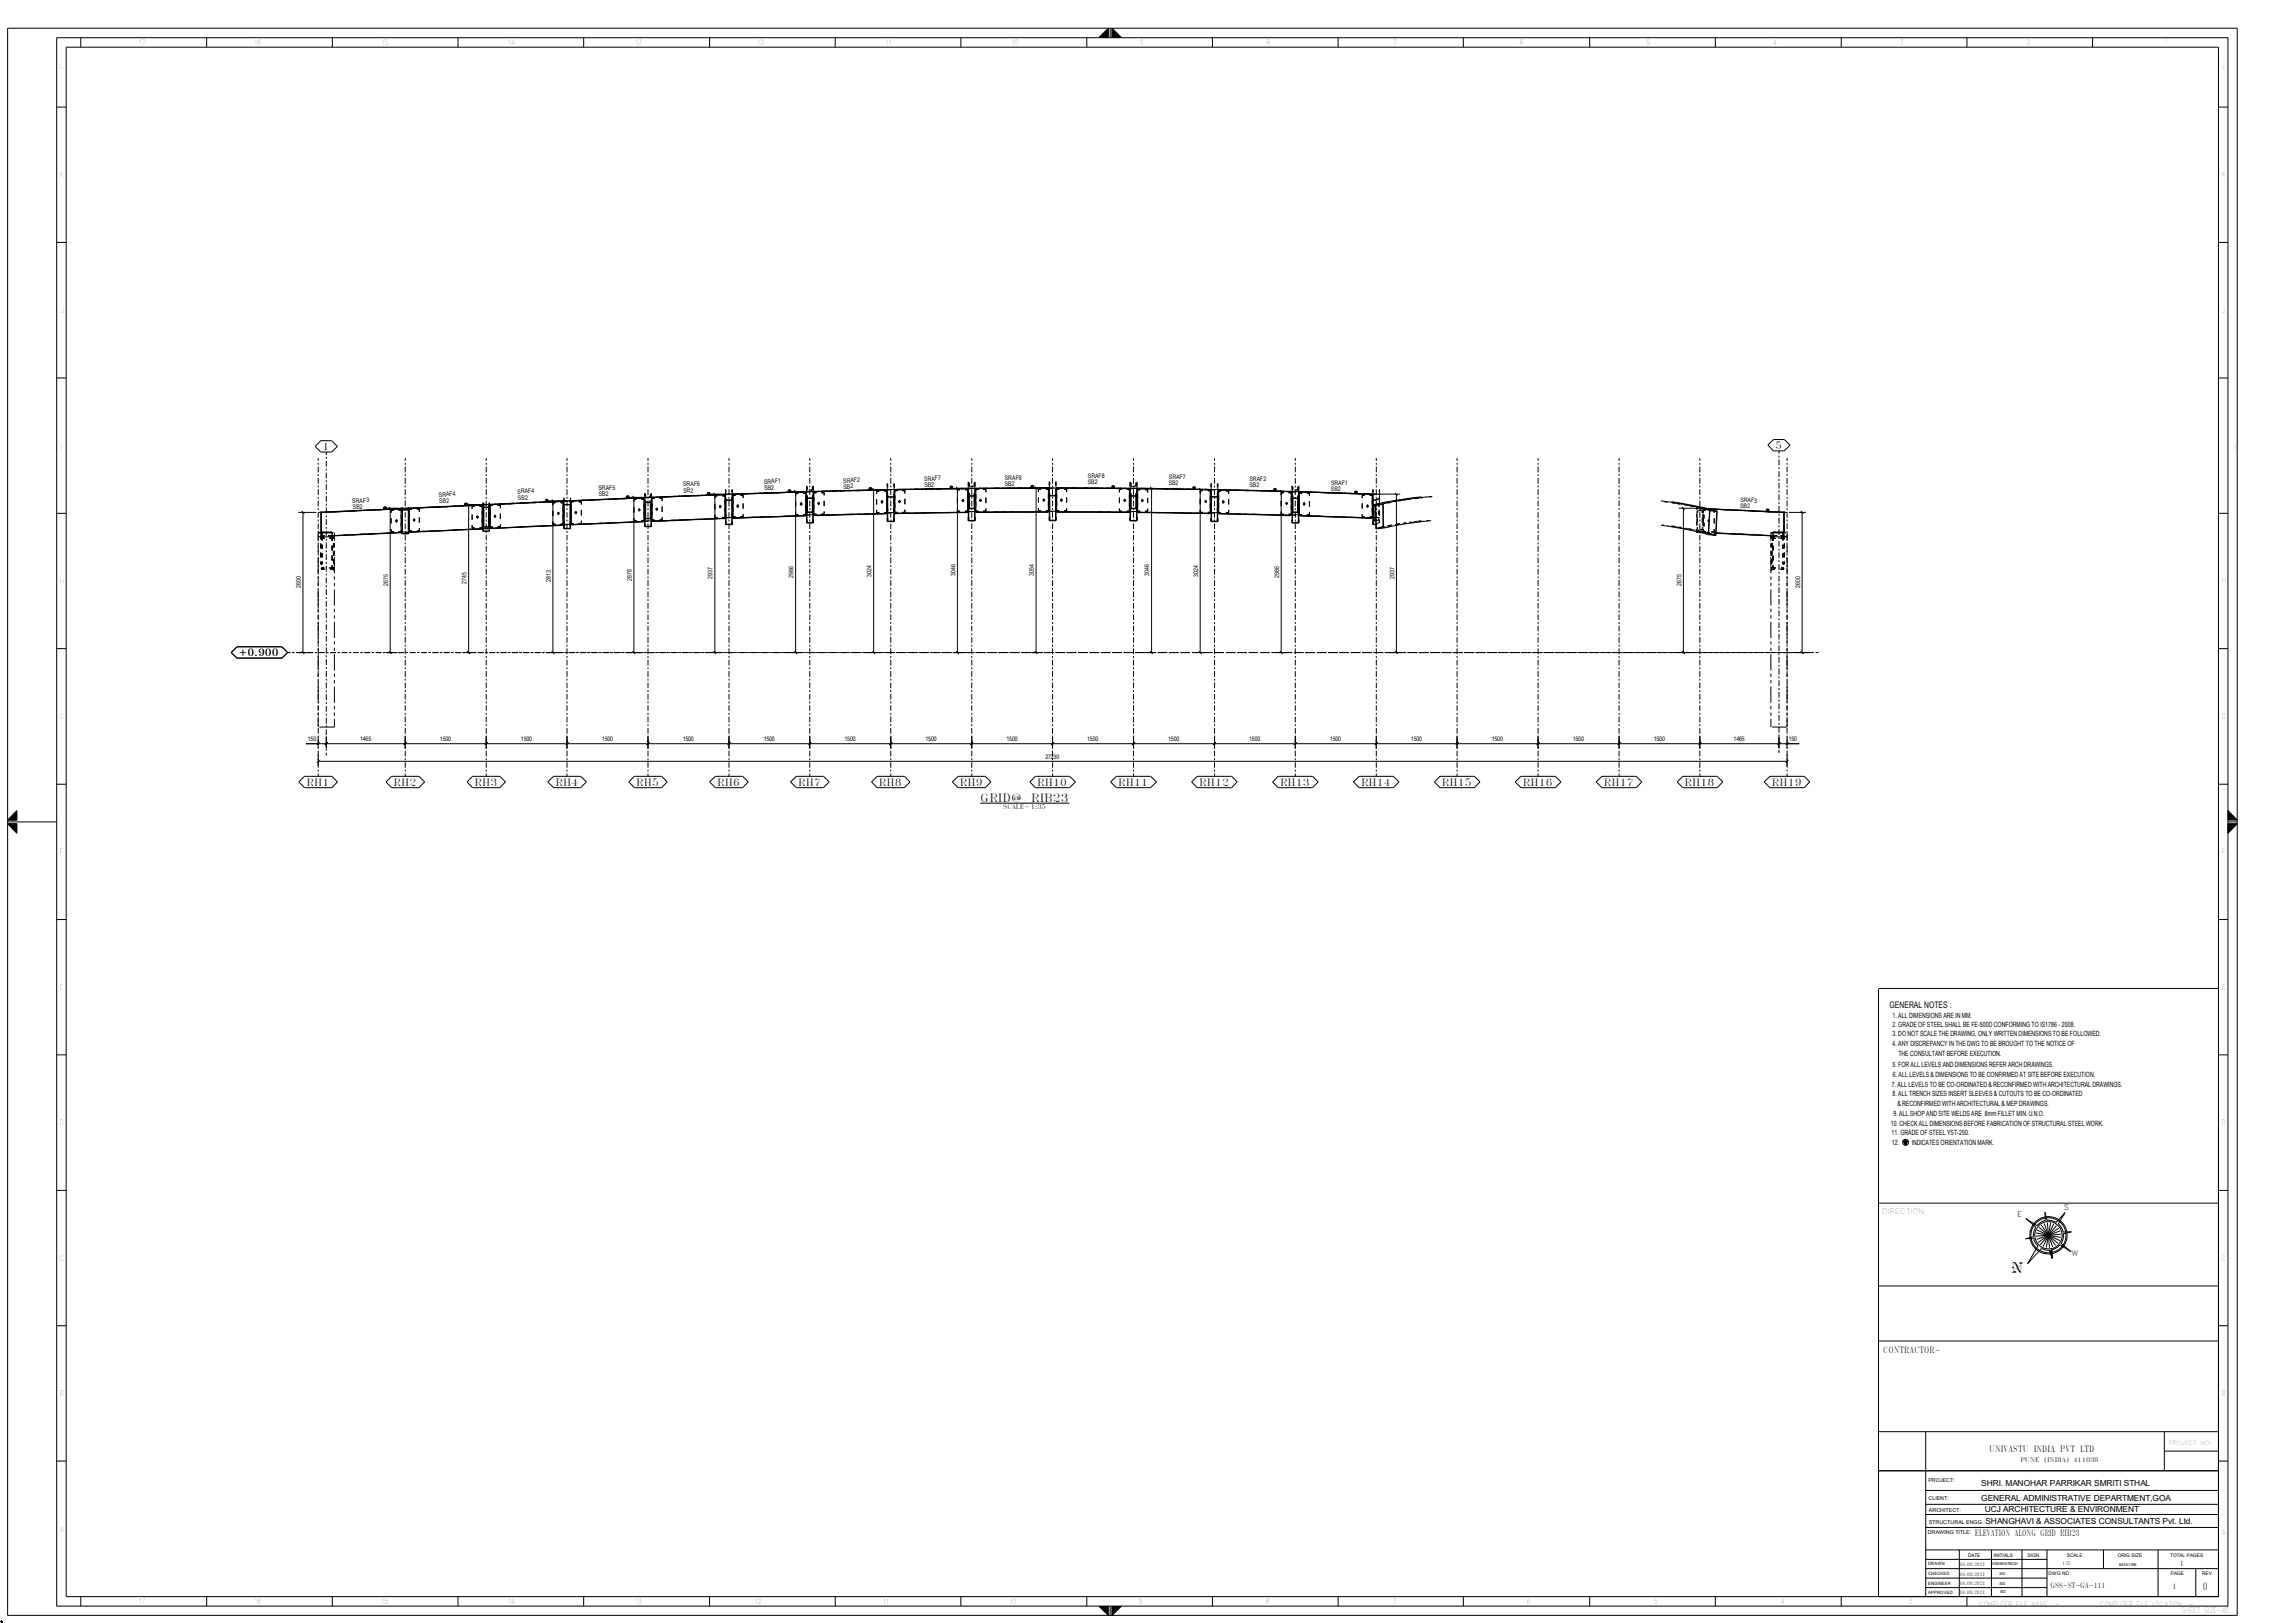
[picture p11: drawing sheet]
<svg xmlns="http://www.w3.org/2000/svg" width="420mm" height="297mm" viewBox="0 0 420 297" stroke-linecap="round" stroke-linejoin="round" font-family="sans-serif">
<defs><g id="words">
<text font-size="2.7" x="367.7" y="233">N</text>
<g font-size="2">
<text x="179.3" y="146.7">GRID@</text>
<text x="188.6" y="146.7">RIB23</text>
</g>
<text font-size="1.9" x="402.9" y="290.9">0</text>
<g font-size="1.8">
<text x="59" y="82.4">1</text>
<text x="324.7" y="82.2">5</text>
<text x="43.7" y="120.1">+0.900</text>
<text x="56" y="143.8">RH1</text>
<text x="72" y="143.8">RH2</text>
<text x="86.8" y="143.8">RH3</text>
<text x="101.6" y="143.8">RH4</text>
<text x="116.4" y="143.8">RH5</text>
<text x="131.2" y="143.8">RH6</text>
<text x="146" y="143.8">RH7</text>
<text x="160.8" y="143.8">RH8</text>
<text x="175.6" y="143.8">RH9</text>
<text x="189.7" y="143.8">RH10</text>
<text x="204.6" y="143.8">RH11</text>
<text x="219.4" y="143.8">RH12</text>
<text x="234.1" y="143.8">RH13</text>
<text x="249" y="143.8">RH14</text>
<text x="263.7" y="143.8">RH15</text>
<text x="278.6" y="143.8">RH16</text>
<text x="293.4" y="143.8">RH17</text>
<text x="308.1" y="143.8">RH18</text>
<text x="324.1" y="143.8">RH19</text>
</g>
<text font-size="1.7" x="345.7" y="184.5">GENERAL NOTES :</text>
<g font-size="1.6">
<text x="344.5" y="247.6">CONTRACTOR-</text>
<text x="363.9" y="265.7">UNIVASTU INDIA PVT LTD</text>
<text x="361.3" y="281.2">ELEVATION ALONG GRID RIB23</text>
</g>
<g font-size="1.5">
<text x="362.4" y="272">SHRI. MANOHAR PARRIKAR SMRITI STHAL</text>
<text x="362.4" y="274.7">GENERAL ADMINISTRATIVE DEPARTMENT,GOA</text>
<text x="363" y="276.8">UCJ ARCHITECTURE &amp; ENVIRONMENT</text>
<text x="363.2" y="279">SHANGHAVI &amp; ASSOCIATES CONSULTANTS Pvt. Ltd.</text>
</g>
<g font-size="1.4">
<text x="377.5" y="221.5">S</text>
<text x="344.2" y="222.3">DIRECTION</text>
<text x="369" y="222.7">E</text>
<text x="378.9" y="229.8">W</text>
<text x="398.7" y="286.5">1</text>
<text x="375.1" y="290.5">GSS-ST-GA-111</text>
<text x="397.4" y="290.8">1</text>
</g>
<g font-size="1.3">
<text x="25.4" y="8.3">17</text>
<text x="46.5" y="8.3">16</text>
<text x="69.8" y="8.3">15</text>
<text x="93" y="8.3">14</text>
<text x="116.2" y="8.3">13</text>
<text x="138.5" y="8.3">12</text>
<text x="162" y="8.3">11</text>
<text x="185" y="8.3">10</text>
<text x="208.5" y="8.3">9</text>
<text x="231.7" y="8.3">8</text>
<text x="254.8" y="8.3">7</text>
<text x="278" y="8.3">6</text>
<text x="301.2" y="8.3">5</text>
<text x="324.3" y="8.3">4</text>
<text x="347.5" y="8.3">3</text>
<text x="370.7" y="8.3">2</text>
<text x="396" y="7.8">1</text>
<text x="11" y="32.5">K</text>
<text x="406.4" y="32.5">K</text>
<text x="11" y="106.8">H</text>
<text x="406.4" y="106.7">H</text>
<text x="10.9" y="131.6">G</text>
<text x="406.4" y="131.6">G</text>
<text x="11" y="156.3">F</text>
<text x="406.4" y="156.3">F</text>
<text x="11" y="181.1">E</text>
<text x="406.4" y="181.1">E</text>
<text x="346.2" y="188">2. GRADE OF STEEL SHALL BE FE-500D CONFORMING TO IS1786 - 2008.</text>
<text x="346.2" y="186.3">1. ALL DIMENSIONS ARE IN MM.</text>
<text x="346.2" y="189.6">3. DO NOT SCALE THE DRAWING, ONLY WRITTEN DIMENSIONS TO BE FOLLOWED.</text>
<text x="346.2" y="191.4">4. ANY DISCREPANCY IN THE DWG TO BE BROUGHT TO THE NOTICE OF</text>
<text x="346.2" y="195.2">5. FOR ALL LEVELS AND DIMENSIONS REFER ARCH DRAWINGS.</text>
<text x="346.2" y="197.1">6. ALL LEVELS &amp; DIMENSIONS TO BE CONFIRMED AT SITE BEFORE EXECUTION.</text>
<text x="347.3" y="193.2">THE CONSULTANT BEFORE EXECUTION.</text>
<text x="346.1" y="198.9">7. ALL LEVELS TO BE CO-ORDINATED &amp; RECONFIRMED WITH ARCHITECTURAL DRAWINGS.</text>
<text x="346.2" y="200.5">8. ALL TRENCH SIZES INSERT SLEEVES &amp; CUTOUTS TO BE CO-ORDINATED</text>
<text x="347.1" y="202.4">&amp; RECONFIRMED WITH ARCHITECTURAL &amp; MEP DRAWINGS.</text>
<text x="11" y="206">D</text>
<text x="345.9" y="206">10. CHECK ALL DIMENSIONS BEFORE FABRICATION OF STRUCTURAL STEEL WORK.</text>
<text x="346" y="207.7">11. GRADE OF STEEL YST-250.</text>
<text x="346.1" y="209.5">12.</text>
<text x="346.4" y="204.3">9. ALL SHOP AND SITE WELDS ARE 8mm FILLET MIN. U.N.O.</text>
<text x="349.7" y="209.5">INDICATES ORIENTATION MARK.</text>
<text x="406.4" y="205.9">D</text>
<text x="10.9" y="230.7">C</text>
<text x="406.4" y="230.7">C</text>
<text x="11" y="255.4">B</text>
<text x="406.4" y="255.5">B</text>
<text x="10.9" y="280.3">A</text>
<text x="406.4" y="280.9">A</text>
<text x="25.4" y="293.5">17</text>
<text x="46.5" y="293.5">16</text>
<text x="69.8" y="293.5">15</text>
<text x="93" y="293.5">14</text>
<text x="116.2" y="293.5">13</text>
<text x="138.1" y="293.5">12</text>
<text x="161.5" y="293.5">11</text>
<text x="184.7" y="293.5">10</text>
<text x="208.3" y="293.5">9</text>
<text x="231.5" y="293.5">8</text>
<text x="254.8" y="293.5">7</text>
<text x="279.3" y="293.5">6</text>
<text x="302.6" y="293.5">5</text>
<text x="325.8" y="293.5">4</text>
<text x="349.1" y="293.5">3</text>
<text x="362" y="294.2">COMPUTER FILE NAME :-</text>
<text x="384.1" y="294.2">COMPUTER FILE LOCATION :-</text>
<text x="399" y="295.2">SHEET SIZE-A0</text>
</g>
<g font-size="1.1">
<text x="109.5" y="89.7" transform="rotate(-2 109.5 89.7)">SRAF5</text>
<text x="125" y="89" transform="rotate(-2 125 89)">SRAF6</text>
<text x="139.8" y="88.5" transform="rotate(-2 139.8 88.5)">SRAF1</text>
<text x="139.8" y="89.6" transform="rotate(-2 139.8 89.6)">SB2</text>
<text x="154.3" y="88.3" transform="rotate(-1 154.3 88.3)">SRAF2</text>
<text x="154.3" y="89.4" transform="rotate(-1 154.3 89.4)">SB2</text>
<text x="169.1" y="88" transform="rotate(-1 169.1 88)">SRAF7</text>
<text x="169.1" y="89.1" transform="rotate(-1 169.1 89.1)">SB2</text>
<text x="183.8" y="87.8" transform="rotate(-1 183.8 87.8)">SRAF8</text>
<text x="183.8" y="88.9" transform="rotate(-1 183.8 88.9)">SB2</text>
<text x="199" y="88.7" transform="rotate(1 199 88.7)">SB2</text>
<text x="199" y="87.5" transform="rotate(1 199 87.5)">SRAF8</text>
<text x="213.8" y="88.8" transform="rotate(1 213.8 88.8)">SB2</text>
<text x="213.8" y="87.6" transform="rotate(1 213.8 87.6)">SRAF7</text>
<text x="228.6" y="87.9" transform="rotate(1 228.6 87.9)">SRAF2</text>
<text x="228.6" y="89" transform="rotate(1 228.6 89)">SB2</text>
<text x="243.5" y="89.8" transform="rotate(2 243.5 89.8)">SB2</text>
<text x="243.5" y="88.7" transform="rotate(2 243.5 88.7)">SRAF1</text>
<text x="64.4" y="92.1" transform="rotate(-3 64.4 92.1)">SRAF3</text>
<text x="64.5" y="93.2" transform="rotate(-3 64.5 93.2)">SB2</text>
<text x="80.3" y="90.9" transform="rotate(-3 80.3 90.9)">SRAF4</text>
<text x="80.4" y="92.1" transform="rotate(-3 80.4 92.1)">SB2</text>
<text x="94.7" y="90.3" transform="rotate(-3 94.7 90.3)">SRAF4</text>
<text x="94.7" y="91.5" transform="rotate(-3 94.7 91.5)">SB2</text>
<text x="109.5" y="90.8" transform="rotate(-2 109.5 90.8)">SB2</text>
<text x="125" y="90.2" transform="rotate(-2 125 90.2)">SB2</text>
<text x="318.3" y="93" transform="rotate(3 318.3 93)">SB2</text>
<text x="318.4" y="91.9" transform="rotate(3 318.4 91.9)">SRAF3</text>
<text x="55" y="107.7" transform="rotate(-90 55 107.7)">2600</text>
<text x="71" y="107.3" transform="rotate(-90 71 107.3)">2675</text>
<text x="85.3" y="106.9" transform="rotate(-90 85.3 106.9)">2745</text>
<text x="100.8" y="106.6" transform="rotate(-90 100.8 106.6)">2813</text>
<text x="115.6" y="106.3" transform="rotate(-90 115.6 106.3)">2878</text>
<text x="130.3" y="106" transform="rotate(-90 130.3 106)">2937</text>
<text x="145.2" y="105.7" transform="rotate(-90 145.2 105.7)">2986</text>
<text x="159.4" y="105.5" transform="rotate(-90 159.4 105.5)">3024</text>
<text x="174.8" y="105.5" transform="rotate(-90 174.8 105.5)">3046</text>
<text x="189.1" y="105.4" transform="rotate(-90 189.1 105.4)">3054</text>
<text x="210.2" y="105.5" transform="rotate(-90 210.2 105.5)">3046</text>
<text x="219.2" y="105.5" transform="rotate(-90 219.2 105.5)">3024</text>
<text x="234" y="105.7" transform="rotate(-90 234 105.7)">2986</text>
<text x="255.1" y="106" transform="rotate(-90 255.1 106)">2937</text>
<text x="307.6" y="107.3" transform="rotate(-90 307.6 107.3)">2675</text>
<text x="329.3" y="107.7" transform="rotate(-90 329.3 107.7)">2600</text>
<text x="56.3" y="135.6">150</text>
<text x="65.9" y="135.6">1465</text>
<text x="80.5" y="135.6">1500</text>
<text x="95.3" y="135.6">1500</text>
<text x="110.1" y="135.6">1500</text>
<text x="124.9" y="135.6">1500</text>
<text x="139.7" y="135.6">1500</text>
<text x="154.5" y="135.6">1500</text>
<text x="169.3" y="135.6">1500</text>
<text x="184.1" y="135.6">1500</text>
<text x="198.9" y="135.6">1500</text>
<text x="213.7" y="135.6">1500</text>
<text x="228.5" y="135.6">1500</text>
<text x="243.3" y="135.6">1500</text>
<text x="258.1" y="135.6">1500</text>
<text x="272.9" y="135.6">1500</text>
<text x="287.7" y="135.6">1500</text>
<text x="302.5" y="135.6">1500</text>
<text x="317.1" y="135.6">1465</text>
<text x="327.2" y="135.6">150</text>
<text x="191.2" y="138.9">27230</text>
<text x="183.5" y="148.1">SCALE- 1:35</text>
<text x="369.6" y="267.5">PUNE (INDIA)</text>
<text x="379.3" y="267.5">411038</text>
</g>
<g font-size="1">
<text x="396.7" y="264.4">PROJECT</text>
<text x="402.6" y="264.4">NO:</text>
<text x="352.8" y="274.5">CLIENT:</text>
<text x="352.8" y="271.2">PROJECT:</text>
<text x="352.6" y="280.8">DRAWING TITLE:</text>
<text x="352.8" y="278.8">STRUCTURAL ENGG.:</text>
<text x="352.8" y="276.6">ARCHITECT:</text>
</g>
<g font-size=".9">
<text x="358.5" y="286.5">04.09.2021</text>
<text x="360" y="284.9">DATE</text>
<text x="364.7" y="284.9">INITIALS</text>
<text x="370.9" y="284.9">SIGN.</text>
<text x="377.3" y="286.4">1:35</text>
<text x="378.1" y="284.9">SCALE</text>
<text x="387.4" y="284.9">ORIG.SIZE</text>
<text x="397" y="284.9">TOTAL PAGES</text>
<text x="358.5" y="288.3">04.09.2021</text>
<text x="358.5" y="290.1">04.09.2021</text>
<text x="358.5" y="291.8">04.09.2021</text>
<text x="374.7" y="288.2">DWG NO :</text>
<text x="397.1" y="288.2">PAGE</text>
<text x="402.8" y="288.2">REV.</text>
</g>
<g font-size=".8">
<text x="352.7" y="286.4">DRAWN</text>
<text x="352.7" y="288.2">CHECKED</text>
<text x="352.7" y="290">ENGINEER</text>
<text x="352.7" y="291.7">APPROVED</text>
</g>
<g font-size=".7">
<text x="364.4" y="286.5">VISHWATECH</text>
<text x="387.7" y="286.6">841X1189</text>
<text x="365.8" y="288.3">SG</text>
<text x="365.8" y="290.1">SG</text>
<text x="365.9" y="291.6">SG</text>
</g>
</g></defs>
<g fill="none" stroke="#000" stroke-width=".18">
<path d="M1.4 5.2h407.8v290.4h-407.8zM10.4 6.9h397.1v287h-397.1zM10.4 19.6h1.7M12.1 8.6h393.7v283.6h-393.7zM14.8 6.9v1.7M37.8 6.9v1.7M60.8 6.9v1.7M83.8 6.9v1.7M106.8 6.9v1.7M129.8 6.9v1.7M152.8 6.9v1.7M175.8 6.9v1.7"/>
<path d="M198.8 6.9v1.7M201 6.9l1.7-1.7v1.7M201.1 6.8v.1M201.2 6.7v.2M201.3 6.6v.3M201.4 6.5v.4M201.5 6.4v.5M201.6 6.3v.6M201.7 6.2v.7M201.8 6.1v.8M201.9 6v.9M202.1 5.9v1"/>
<path d="M202.1 5.8v1.1M202.2 5.7v1.2M202.4 5.5v1.4M202.6 5.3v1.6M202.6 5.2v1.7M203.1 5.2v1.7M203.4 6.9v-1.7l1.7 1.7M203.5 5.2v1.7M203.5 5.3v1.6M203.7 5.4v1.5M203.8 5.5v1.4M203.9 5.6v1.3"/>
<path d="M204 5.7v1.2M204.1 5.8v1.1M204.2 5.9v1M204.3 6.1v.8M204.4 6.1v.8M204.5 6.3v.6M204.6 6.4v.5M204.7 6.5v.4M204.8 6.6v.3M204.9 6.6v.3M205 6.8v.1M205.1 6.9h.1"/>
<path d="M221.8 6.9v1.7M244.8 6.9v1.7M267.7 6.9v1.7M290.8 6.9v1.7M313.8 6.9v1.7M336.8 6.9v1.7M359.8 6.9v1.7M382.8 6.9v1.7M405.8 19.6h1.7M10.4 44.4h1.7M405.8 44.4h1.7M10.4 69.2h1.7"/>
<path d="M405.8 69.2h1.7M10.4 93.9h1.7M54.6 93.8h3.3M55.2 93.5l.5 .5M55.4 93.8v25.6M58.2 97.5h2.8M58.2 83.8v.5M58.2 84.7v.3M58.2 85.4v1M58.2 86.8v.3M58.2 87.5v1M58.2 88.9v.3"/>
<path d="M58.2 89.5v1.1M58.2 90.9v.4M58.2 91.6v1.1M58.2 93v.3M58.2 95.1v.3M58.2 95.8v1M58.2 97.2v1.8M58.2 99.3v2.4M58.2 98.3h3M58.7 99.5v.8M58.7 80.6h2l1 1.1-1 1h-2l-1-1zM58.8 98h.6"/>
<path d="M58.8 98.1v-4.5h-.1v4.5M58.9 98.5h.5M58.9 98.5l-.2-.2v.4M58.9 98.5v.4M58.9 99.7v.8M59.2 93.7h-1v1M59.4 98.1h-.9v.2M59.6 93.7h.3M59.7 82.7v.6M59.7 83.6v.4M59.7 84.3v1.1M59.7 85.8v.3"/>
<path d="M59.7 86.5v1M59.7 87.9v.4M59.7 88.6v1.1M59.7 90v.4M59.7 90.7v1.1M59.7 92.2v.3M59.7 92.9v1M59.7 94.3v.4M59.7 95v1.1M59.7 96.4v.4M59.7 97.2v1M59.7 98.6v.3"/>
<path d="M59.7 99.3v1.1M59.8 93.7h.4M59.8 93.7l-.7 .1M59.8 93.7l-1 .1M60 98h.7M60.3 98.5h.4M60.7 98.1v-.7h-1.8v.7M60.7 98.5l.3-.2v.3M60.7 98.5v.5M60.7 99.9v.9M61 99.4v.8M61 93.7h.4"/>
<path d="M61.2 97.5v1.5M61.2 99.4v.8M61.2 98l-.8 .1M61.2 98h-.7M61.2 98h.4M61.3 93.6l-1 .1M61.4 93.7h-1.6M61.6 93.6h.4M61.8 93.6l-.4 .1M62 98h-.4M62.4 93.6h.6M62.6 93.6h.8"/>
<path d="M62.8 97.9h.8M63 93.6l-4.2 .1M63.4 93.5l-.4 .1M64.1 93.5h-.4M65 93.5l-.8 .1M65.2 97.8l-.8 .1M65.4 93.4l-1 .1M65.8 93.4h.3M66.2 93.4l-.4 .1M66.2 93.4l-4.8 .3M66.2 93.4h.3M66.4 97.7l-.4 .1"/>
<path d="M66.4 97.7h.4M66.4 97.7l-4.8 .3M67.4 93.4h.4M67.5 93.3l-1 .1M67.6 97.7h.3M67.8 93.4h-1.6M67.9 93.3h.3M67.9 97.7h-1.5M68.2 93.3l-.4 .1M68.4 97.7h-.5M68.5 93.3h.8M69 93.3h.8"/>
<path d="M69.2 97.6h.7M69.3 93.3l4.1-.3v4.5l-13.4 .6M69.3 93.3l-6.3 .3M69.6 93.2l-.3 .1M69.9 93.2h.4M70.2 92.9h.4l-.2 .3zM70.5 93h4.3M71.2 92.8l.4 .5M71.3 93.2l-.7 .1M71.4 93v26.4M71.5 93.3h.6M71.5 94.8v1"/>
<path d="M71.5 96.8v.6h.5M71.5 97.3h.6M71.5 97.5l-.8 .1M71.7 93.1l-1.1 .1M72 93.3h-.5v.6M72.3 95.3h.4M72.3 93.1h-.3M72.4 95.2h.2v.3h-.2zM72.5 95.1v.4M72.6 93.1h.8M72.6 93.1l-4.8 .3M72.6 93.1l-.5 .1"/>
<path d="M72.7 97.5h.7M72.7 97.5h-.4M72.7 97.5l-4.8 .2M72.9 93.3h1.9M72.9 97.3h.6M72.9 97.4h.6M73.5 97.4h1.3M73.5 93.1h.7M73.5 92.8v4.9h1.3v-4.9M73.5 97.6h1.3M73.6 92.9v4.7M73.7 93l-1 .1"/>
<path d="M74.1 83.8v.5M74.1 84.7v.3M74.1 85.4v1M74.1 86.8v.3M74.1 87.5v1M74.1 88.9v.3M74.1 89.5v1.1M74.1 90.9v.4M74.1 91.6v1.1M74.1 93.7v1M74.1 95.1v.3M74.1 95.8v1"/>
<path d="M74.1 97.2v.3M74.1 97.9v1M74.1 99.3v.3M74.1 99.9v1.1M74.2 97.5h.6M74.7 93.1h.7M74.7 92.9v4.7M74.8 97.2h.6M74.8 93.2h.6M75.2 93h-1.1v.3M75.5 95.2h.4M75.6 97.3l-.7 .1 .9-.1"/>
<path d="M75.7 95h.2l-.1 .4h-.2zM75.7 95v.4M75.8 97.3h.4M75.9 92.9l-.4 .1M76 93h-1.1M76.2 97.2h.5M76.2 93.2h.5M76.3 93.1h.4v.6M76.7 96.6v.6h-.4M76.7 94.7v1M77.1 92.9l-2.2 .1M77.1 92.9l-.4 .1"/>
<path d="M77.1 92.9h.4M77.3 92.9h-1.1M77.3 97.2l-1.5 .1M77.3 97.2l-.4 .1M77.3 97.2h.4M77.9 92.8l-.3 .1M78.2 92.9h.4M78.4 97.2h.4M78.6 92.8h.7M78.6 92.9h-1.5M78.6 92.8h-.3M78.8 97.2h-1.5"/>
<path d="M79 92.8l-.4 .1M79.2 97.2h-.4M79.7 92.8h.3M80.1 92.8l-1.5 .1M80.1 92.8h-.4M80.1 92.8h.3M80.3 97.1l-1.5 .1M80.3 97.1l-.4 .1M80.3 97.1h.3M81.2 92.8h.3M81.4 92.7l-1.1 .1M81.4 97.1h.3"/>
<path d="M81.5 92.8h-1.4M81.7 92.7h.4M81.7 97.1h-1.4M81.9 92.7l-.4 .1M82.1 97l-.4 .1M82.4 92.6h.6M82.6 92.7h.8M82.8 97h.8M83 92.6l-4.4 .2M83.4 92.6h-.4M84.2 92.5l-.4 .1M84.5 92.6l-3 .2"/>
<path d="M84.5 92.6h-.4M84.5 92.6h.4M84.7 96.9l-3 .2M84.7 96.9h-.4M84.7 96.9h.4M84.9 92.3h4.6M85 92.2h.4l-.2 .3zM85.5 92.1l.5 .5M85.5 92.5h-1M85.6 92.5h.4M85.7 92.3v27.1M85.8 96.9h.4"/>
<path d="M85.9 92.5h.3M86 92.5l2.2-.1v4.4l-13.3 .7v-4.5l3.7-.2M86 92.5l-1.5 .1M86.2 96.9h-1.5M86.4 96.1v.6h.4M86.4 92.7h.4M86.4 94.1v1M86.4 96.6h.4M86.4 92.5h-.4M86.5 96.8l-.3 .1M86.8 92.5h-.4v.6M87.1 94.6h.4"/>
<path d="M87.3 94.4l.2 .1-.2 .4-.1-.2zM87.3 94.4v.4M87.4 94.4v.1M87.5 92.4h.1M87.5 92.4l-4.5 .2M87.5 92.5h-.4M87.5 92.4l-.9 .1M87.7 96.8h.5M87.7 96.8l-1.5 .1M87.7 96.8h-.4M87.7 96.7h1.8M87.7 92.7h.6"/>
<path d="M87.7 92.5h.6M87.7 96.6h.6M87.9 92.4h.4M88.3 94.3h.2M88.3 92.4h.7M88.3 91.9v5.3h1.2v-5.3M88.3 92.8h1.2M88.3 97.2h1.2M88.4 92v.7M88.4 92.8v4.4M88.4 96.4h1.1M88.4 92.2h.4"/>
<path d="M88.5 92.7v3.7M88.6 96.8h.7M88.9 83.8v.5M88.9 84.7v.3M88.9 85.4v1M88.9 86.8v.3M88.9 87.5v1M88.9 88.9v.3M88.9 89.5v1.1M88.9 90.9v.4M88.9 91.6v1.1M88.9 93v.3"/>
<path d="M88.9 93.7v1M88.9 95.1v.3M88.9 95.8v1M88.9 97.2v.3M88.9 97.9v1M88.9 99.3v.3M88.9 99.9v1.1M89.4 92.1v.6M89.4 92.8v3.6M89.5 92v.3M89.5 92.7v3.8h-1.1M89.5 92.4h.7"/>
<path d="M89.5 92.1v5.1M89.5 94.3h.2M89.5 96.6h.7M89.5 92.5h.7M89.5 96.4h.7M90 92.3h-1.1M90.3 94.5h.5M90.4 96.6l-.7 .1M90.4 92.2l-.1 .1M90.4 92.2h.3M90.4 92.2l-.7 .1v4.4l.9-.1M90.5 94.3h.1v.4h-.2z"/>
<path d="M90.6 94.3v.4M90.8 92.3l-1.1 .1M91 96.6h-.4M91 92.5h.5M91 96.4h.5M91.1 92.4h.4v.6M91.5 96v.6h-.4M91.5 94v1M91.9 92.2h.4M91.9 92.2h-1.5M91.9 92.2h.1M91.9 92.2l-.4 .1"/>
<path d="M91.9 92.2h-.9M92.1 96.6h-1.5M92.1 96.6h-.4M92.1 96.6h.4M92.4 92.2h.4M93 92.2h.4M93.2 96.5h.4M93.4 92.2h-1.5M93.6 96.5l-1.5 .1M93.8 92.2h-.4M93.9 96.5h-.3M94.1 92.1l-4.4 .3"/>
<path d="M94.4 92.1h.4M94.5 92.1h.7M94.7 96.4h.7M94.9 92.1l-1.8 .1M96.2 92h-1M96.4 92l-.4 .1M96.4 92h.3M96.5 96.4l-2.9 .1M96.5 96.4h-.3M96.5 96.4h.4M96.9 91.9l-.4 .1M97.5 92h.3"/>
<path d="M97.7 96.3h.3M97.8 91.9h-.6M97.8 92h-1.4M97.8 91.9l-4.4 .3M97.8 91.9h.5M98 96.3l-1.5 .1M98.2 91.9l-.4 .1M98.4 96.3h-.4M98.9 91.9h-.3M99.3 91.9h.1M99.3 91.9l-1.5 .1M99.3 91.9h-1.5"/>
<path d="M99.3 91.9h-.4M99.3 91.9h.4M99.5 96.2l-1.5 .1M99.5 96.2l-.4 .1M99.5 96.2h.4M99.8 91.5h.4l-.2 .4zM100.3 91.7h4.1M100.3 91.8l-1 .1M100.4 91.9h.4M100.6 96.2h.4M100.7 91.8h.3M100.8 91.9h-1.5"/>
<path d="M100.9 91.4l.5 .5M101 96.2h-1.5M101.1 96h.5M101.1 95.9h.5M101.1 91.9h.5M101.1 92h.5M101.1 91.7v27.7M101.1 91.8l-.3 .1M101.3 96.1l-.3 .1M101.9 93.9h.5M102.2 93.7v.5M102.2 93.8v.4"/>
<path d="M102.2 93.7l-.2 .1v.3l.2 .1M102.2 93.7v.1M102.2 91.7h.2M102.2 91.7l-2.9 .2M102.2 91.7h.8v4.4l-12.4 .6M102.2 91.7l-.9 .1M102.3 91.8l-1.5 .1M102.3 91.8h-.4M102.4 96.1h.6M102.4 96.1l-1.4 .1M102.4 96.1h-.3M102.5 96l1.2 .1"/>
<path d="M102.5 95.9h.6M102.5 91.9h.6M102.5 92h.6M102.7 91.7h.4M103 91.7l-.7 .1M103.1 96h1.3M103.1 91.7h.7M103.1 91.1v5.7h1.3v-5.7M103.1 92.4h1.3M103.1 96.7h1.3M103.1 92.3h1.3M103.2 91.1v.7"/>
<path d="M103.2 92.4v4.3M103.7 83.8v.5M103.7 84.7v.3M103.7 85.4v1M103.7 86.8v.3M103.7 87.5v1M103.7 88.9v.3M103.7 89.5v1.1M103.7 90.9v.4M103.7 91.6v1.1M103.7 93v.3M103.7 93.7v1"/>
<path d="M103.7 95.1v.3M103.7 95.8v1M103.7 97.2v.3M103.7 97.9v1M103.7 99.3v.3M103.7 99.9v1.1M103.7 91.7h-.3M104.3 91.7h.6M104.3 91.4v.7M104.3 92.4v4.3M104.4 91.8h.5M104.4 95.8h.5"/>
<path d="M104.4 95.9h.5M104.8 91.6l-1 .1M105.1 93.8h.5M105.2 96h-.7M105.2 91.6h-.7v4.5M105.2 91.7h.4M105.2 93.6h.3l-.1 .4h-.2zM105.3 93.6v.4M105.4 96h-.9M105.4 96h.4M105.5 91.6h-.3M105.8 91.8h.5"/>
<path d="M105.8 95.8h.5M105.9 91.7h.4v.6M106.3 93.3v1M106.3 95.3v.6h-.4M106.7 91.5l-.9 .1M106.7 91.6h.4M106.7 91.5l-1.5 .1M106.7 91.6l-2.2 .1M106.7 91.5h.1M106.7 91.6h-.4M106.9 95.9l-1.5 .1M106.9 95.9h-.4"/>
<path d="M106.9 95.9h.4M107.5 91.5h-.3M107.8 91.5h.7M107.9 91.5h.3M108 95.8h.8M108.2 91.5l-1.5 .1M108.9 91.4l-.7 .1M109.3 91.4h.3M109.6 91.4l-1.4 .1M109.6 91.4l-.3 .1M109.6 91.4h.4M109.9 95.8h.3"/>
<path d="M109.9 95.8l-3 .1M109.9 95.8h-.4M110.8 91.4h.7M111 95.7h.7M111 91.4h-1.1M111.3 91.3h.4M112.6 91.3h.4M112.6 91.3l-3 .1M112.6 91.3l-.3 .1M112.8 95.6l-2.9 .2M112.8 95.6l-.4 .1M112.8 95.6h.4"/>
<path d="M113.1 91.3h-1.1M113.4 91.2h.3M113.7 91.3h.8M113.9 95.6h.7M114.1 91.2l-5.9 .3M114.1 91.2h.1M114.6 90.8h.4l-.2 .4zM115.1 91h4.1M115.1 91.1l-1 .1M115.5 91.1h.3M115.6 91.2l-3 .1M115.6 91.2h-.4"/>
<path d="M115.6 91.2h.4M115.7 90.8l.5 .5M115.8 95.5h.3M115.8 95.5l-3 .1M115.8 95.5h-.4M116 91.4h.5M116 91.2h.4M116 91v28.4M116 95.3h.5M116 95.4h.4M116.2 91.1h.9M116.7 91.1h.4"/>
<path d="M116.7 93.3h.4M116.9 93.1l.2 .1-.1 .3h-.2zM116.9 95.5h.4M116.9 93.1v.4M117.1 91.1h.7h-.7M117.1 91.1l-3 .1M117.1 91.1l-1.5 .1M117.1 91.1h.7v4.4l-13.3 .6M117.2 91.1h-.1M117.3 95.5h-1.5M117.3 91.4h.6M117.3 91.2h.6"/>
<path d="M117.3 95.3h.6M117.3 95.4h.6M117.6 91.1h.3M117.8 95.4l-.5 .1M117.9 92.7h.2M117.9 95.3h1.3M117.9 90.3v6.1h1.3v-6.1M117.9 91.1h.7M117.9 91.9h1.3M117.9 96.3h1.3M117.9 95.4h.7M118 90.3v.5"/>
<path d="M118 91.6v4.7M118 94.9h1.1M118 90.3l.1 .5M118 91.6v3.4h1.1M118 90.8h.2M118.1 90.5v.3M118.1 91.6v3.3M118.5 83.8v.5M118.5 84.7v.3M118.5 85.4v1M118.5 86.8v.3M118.5 87.5v1"/>
<path d="M118.5 88.9v.3M118.5 89.5v1.1M118.5 90.9v.4M118.5 91.6v1.1M118.5 93v.3M118.5 93.7v1M118.5 95.1v.3M118.5 95.8v1M118.5 97.2v.3M118.5 97.9v1M118.5 99.3v.3M118.5 99.9v1.1"/>
<path d="M118.9 90.8h.2M119 90.5v.3M119 91.6v3.3M119.1 91.1h.7M119.1 90.3v.5h-.4M119.1 91.6v4.7M119.1 92.7h.2M119.2 91.2h.6M119.2 95.2h.6M119.2 95.3h.6M119.6 91h-1.1M119.9 93.2h.5"/>
<path d="M120 95.3l-.7 .1 1.3-.1M120 91h.4M120 91h-.7v4.4l2.4-.1M120 91l-.7 .1M120.1 93h.2l-.1 .4-.2-.1zM120.1 93v.4M120.3 90.9l-.3 .1M120.7 91.2h.4M120.7 95.2h.4M120.7 91.1h.4v.6M121.1 92.7v1M121.1 94.7v.6h-.4"/>
<path d="M121.1 91h.4M121.3 95.3h.4M121.5 90.9h-.9M121.5 90.9h.2M121.5 90.9l-1.5 .1M121.5 91h-1.5M121.9 90.9l-.4 .1M122 95.3h-.3M122.3 90.8l-.3 .1M122.6 90.9h.8M122.7 90.8h.3M122.8 95.2h.7"/>
<path d="M123 90.8l-1.5 .1M124.1 90.8h.4M124.2 95.2h.4M124.4 90.8h-.3M124.5 90.8l-3 .2M124.6 95.2l-2.9 .1M124.8 90.8h-.3M125 95.1l-.4 .1M125.8 90.7l-1 .1M125.9 90.8h-1.4M125.9 90.8h-.3M125.9 90.8h.4"/>
<path d="M126.1 95.1h.4M126.1 95.1l-1.5 .1M126.1 95.1h-.4M126.5 90.7h-.3M126.8 90.7h.6M127 90.7h.8M127.2 95h.8M127.4 90.7l-4.4 .1M127.8 90.6l-.4 .1M128.2 90.6h.4M128.5 90.7h.4M128.7 95h.4"/>
<path d="M128.9 90.7l-3 .1M128.9 90.6l-1.5 .1M129.1 95l-3 .1M129.3 90.6l-.4 .1M129.4 90.3h.4l-.2 .3zM129.4 95h-.3M129.9 90.4h4M129.9 90.6h-1M130.3 90.6h.3M130.4 90.6h-.4M130.4 90.6l-1.5 .1M130.4 90.6h.4"/>
<path d="M130.5 90.2l.5 .5M130.6 94.9h1.4l-10.3 .4M130.6 94.9h.3M130.6 94.9l-1.5 .1M130.6 94.9l-.4 .1M130.8 94.7h.4M130.8 94.8h.4M130.8 90.8h.4M130.8 90.6h.4M130.8 90.4v29M131 90.5h.9M131.5 90.6h.4"/>
<path d="M131.5 92.7h.5M131.7 92.5v.1M131.7 92.5h.1l-.1 .5-.1-.2zM131.7 92.5v.4M131.9 90.5l-3 .1M131.9 90.6h-1.5M131.9 90.5h.7v4.4h-.9M132 90.5h-.1M132.1 94.7h2.5M132.1 94.8h1.3M132.1 90.8h.6M132.1 90.6h.6"/>
<path d="M132.3 90.5h.4M132.6 90.5l-.7 .1M132.7 89.5v6.5h1.2v-6.5M132.7 90.5h.6M132.7 91.5h1.2M132.7 91.6h1.2M132.7 95.9h1.2M132.8 89.6v.5M132.8 91.1v4.8M133.3 83.8v.5M133.3 84.7v.3M133.3 85.4v1"/>
<path d="M133.3 86.8v.3M133.3 87.5v1M133.3 88.9v.3M133.3 89.5v1.1M133.3 90.9v.4M133.3 91.6v1.1M133.3 93v.3M133.3 93.7v1M133.3 95.1v.3M133.3 95.8v1M133.3 97.2v.3M133.3 97.9v1"/>
<path d="M133.3 99.3v.3M133.3 99.9v1.1M133.9 90.5h.1M133.9 89.6v.5M133.9 91.1v4.8M133.9 90.6h.7M133.9 94.6h.7M134.1 94.8h.9M134.1 90.4l13.3-.4v4.4l-13.3 .5zM134.4 90.4l-1.3 .1M134.7 90.4h.4M134.7 92.6h.5"/>
<path d="M134.8 90.4h.4M134.8 92.5h.2v.3h-.2zM134.8 90.4l-.7 .1M134.8 90.4l-.6 .1M134.9 92.4h.1M135 92.4v.4M135.3 94.7l-.3 .1M135.4 90.6h.5M135.4 94.6h.5M135.5 90.6h.4v.5M135.9 94.1v.6h-.4M135.9 92.1v1"/>
<path d="M136.4 94.7h.4M136.4 94.7l-1.4 .1M136.4 94.7h-.3M136.4 90.3l-1 .1M136.7 90.4h-.8M136.8 90.3h.4M137.4 90.3h.7M137.5 94.7h.8M138.9 90.3h.7M139 94.6h.8M139.2 90.2l-.3 .1M140.6 90.2h-1"/>
<path d="M140.9 90.2h.4M141.1 90.2l-.7 .1M141.3 94.5l-.8 .1M141.9 90.2h.3M142 94.5h.4M142.2 90.2l-7.4 .2M142.4 94.5l-6 .2M142.6 90.2h-.4M142.7 90.1l-1.1 .1M142.7 94.5h-.3M143.3 90.1h-.3M143.7 90.1h.4"/>
<path d="M143.7 90.1l-.4 .1M143.7 90.1l-1.5 .1M143.8 94.4l-1.4 .1M143.8 94.4l-.3 .1M143.8 94.4h.4M144.2 89.7h.4l-.2 .4zM144.7 90h4.1M144.7 90l-1 .1M145.1 90h.3M145.3 89.7l.5 .5M145.5 94.3h.5M145.5 94.2h.5"/>
<path d="M145.5 90.2h.5M145.5 90v29.4M145.5 90.3h.5M145.5 90.1h-.7M145.7 94.4h-.8M145.8 90h1M146.3 92.2h.5M146.6 92v.5M146.6 92l-.2 .1v.3l.2 .1M146.6 90h.8M146.6 90l-.3 .1M146.6 90l-2.9 .1"/>
<path d="M146.8 94.4h.6M146.8 94.4h-3M146.8 94.4h-.4M146.9 94.3h1.3M146.9 94.2h2.5M146.9 90.2h.6M146.9 90.3h.6M147.5 91.2h1.3M147.5 90h.7M147.5 88.9v6.8h1.3v-6.8M147.5 95.6h1.3M147.5 91.1h1.3"/>
<path d="M147.5 91.5h.2M147.6 93.7h1.1M147.6 93.8h1.1M147.6 89v.6M147.6 90.7v4.9M147.6 89.7h.1M147.7 89.1v.5M147.7 90.7v3M148.1 83.8v.5M148.1 84.7v.3M148.1 85.4v1M148.1 86.8v.3"/>
<path d="M148.1 87.5v1M148.1 88.9v.3M148.1 89.5v1.1M148.1 90.9v.4M148.1 91.6v1.1M148.1 93v.3M148.1 93.7v1M148.1 95.1v.3M148.1 95.8v1M148.1 97.2v.3M148.1 97.9v1M148.1 99.3v.3"/>
<path d="M148.1 99.9v1.1M148.3 89.6h.4M148.6 89.1v.5M148.6 90.7v3M148.7 91.5h.2M148.7 90h.7M148.7 89v.7h-.7M148.7 90.7v4.9M148.8 90.2h.6M148.8 94.1h.6M149.2 89.9l-1 .1M149.5 92.1h.4"/>
<path d="M149.6 94.3h-.7h.8M149.6 90h.4M149.6 90h-.7M149.7 91.9l.2 .1v.3l-.2 .1zM149.7 94.3h.4M149.7 91.9v.4M149.8 92.3h.1M150.2 89.9h1.1M150.2 90.2h.5M150.2 94.1h.5M150.3 90h.4v.6M150.7 89.9h.8"/>
<path d="M150.7 93.6v.6h-.4M150.7 91.7v.9M150.9 94.2h.7M151.6 89.8h.3M152.2 89.9h.8M153.1 94.2h-.8M153.3 89.8h-1M153.7 89.8h.3M154.4 89.8l-.7 .1M154.6 94.1l-.8 .1M155.4 89.7l-1.1 .1M155.5 89.8l-5.9 .2"/>
<path d="M155.5 89.8h-.3M155.5 89.8h1.5M155.7 94.1h1.4M155.7 94.1l-6 .2M155.7 94.1h-.4M157.4 89.7l-.4 .1M157.5 89.7h-1.1M157.5 94.1h-.4M157.8 89.7h.4M158.1 89.7h.8M158.2 94.1h.8M159 89.6h5"/>
<path d="M159 89.3h.4l-.2 .4zM159.6 89.7h.8M159.6 89.3l.5 .5M159.7 94h.7M159.8 89.6v29.8M160 89.7l2.2-.1v4.4l-13.3 .4v-4.5h1M160 89.7l-10.4 .2M160.2 89.6l-.2 .1M160.4 93.8h.4M160.4 93.3v.6h.4M160.4 89.9h.4M160.4 91.4v.9"/>
<path d="M160.6 89.6h1M160.8 89.8h-.4v.6M161.1 89.7h1.1M161.1 91.9h.4M161.2 94h1M161.2 91.7h.3l-.1 .4-.2-.1zM161.3 91.6v.5M161.5 89.7l-4.5 .1M161.6 94l-4.5 .1M161.7 93.8h1.9M161.7 93.9h1.3M161.7 89.8h.6"/>
<path d="M161.7 89.9h.6M162.3 89.6h-.3M162.3 88.4v7.1h1.3v-7.1M162.3 95.4h1.3M162.3 89.7h.7M162.3 91h1.3M162.3 90.9h1.3M162.4 88.5v.7M162.4 90.3v5.1M162.9 83.8v.5M162.9 84.7v.3M162.9 85.4v1"/>
<path d="M162.9 86.8v.3M162.9 87.5v1M162.9 88.9v.3M162.9 89.5v1.1M162.9 90.9v.4M162.9 91.6v1.1M162.9 93v.3M162.9 93.7v1M162.9 95.1v.3M162.9 95.8v1M162.9 97.2v.3M162.9 97.9v1"/>
<path d="M162.9 99.3v.3M162.9 99.9v1.1M163.5 89.7h.1M163.5 88.5v.7M163.5 90.3v5.1M163.6 89.8h.6M163.6 93.8h.6M163.6 89.7h.6M163.6 93.9h.6M163.7 93.9h1.2M163.7 89.6h1.1M164.3 89.5h1.8"/>
<path d="M164.3 91.8h.5M164.5 91.6h.1v.4l-.2-.1zM164.5 91.6v.4M165.1 93.8h.4M165.1 89.7h.4v.6M165.1 89.8h.4M165.5 89.6h1.9M165.5 91.3v1M165.5 93.3v.6h-.4M165.6 93.9h1.9M165.9 89.6h-1.5M166 93.9h-1.5"/>
<path d="M166.8 89.5h-.4M167.4 89.5h-1.5M167.8 89.5l-.4 .1M167.8 93.9h-.3M168.5 89.5h.7M168.6 93.9h.7M169.2 89.5h1M170.3 89.5h-.3M170.3 89.5l-2.9 .1M170.3 89.5h1.9M170.4 93.8h3M170.4 93.8l-2.9 .1"/>
<path d="M170.4 93.8l-.3 .1M171.8 89.5h-4.7M172.3 89.4l-.5 .1M172.6 89.4h.4M173.3 89.5h-1.5M173.3 89.5h-.4M173.7 93.8h-.3M173.8 89.1h.4l-.2 .4zM174.3 89.4h4.5M174.8 89.4l-3 .1M174.8 93.8h-1.4M174.9 89.1l.5 .5"/>
<path d="M175 89.4h-.2M175.1 93.7h.5M175.1 93.6h.5M175.1 89.6h.5M175.1 89.4v30M175.1 89.5h.5M175.9 91.6h.5M176.1 91.4h.1v.4l-.2-.1zM176.1 91.4v.4M176.3 89.4h-1.5M176.5 93.7h.6M176.5 93.6h.6"/>
<path d="M176.5 89.6h.6M176.5 89.5h.6M177 93.7l-5.1 .1M177 89.4v4.4l-13.3 .2v-4.4l.7-.1M177 89.4l-3.7 .1M177.1 90.8h1.4M177.1 90.5h.2M177.1 93.6h1.3M177.1 93.6h.7M177.1 88.2v7.1h1.3v-7.1M177.1 95.3h1.3M177.1 89.5h.7"/>
<path d="M177.1 90.7h1.3M177.2 93.1h1.1M177.2 93h1.1M177.2 88.3v.7M177.2 90.2v5.1M177.2 89.1h.8M177.3 88.3v.7M177.3 90.2v2.8M177.8 83.8v.5M177.8 84.7v.3M177.8 85.4v1M177.8 86.8v.3"/>
<path d="M177.8 87.5v1M177.8 88.9v.3M177.8 89.5v1.1M177.8 90.9v.4M177.8 91.6v1.1M177.8 93v.3M177.8 93.7v1M177.8 95.1v.3M177.8 95.8v1M177.8 97.2v.3M177.8 97.9v1M177.8 99.3v.3"/>
<path d="M177.8 99.9v1.1M177.8 88.9h.5M178.2 89.1h.1M178.2 88.3v.7M178.2 90.2v2.8M178.3 90.5h.2M178.3 89.5h.1M178.3 88.3v.7M178.3 90.2v5.1M178.4 89.6h.6M178.4 93.6h.6M178.4 89.5h.6"/>
<path d="M178.5 89.4h2.2M179.1 91.6h.5M179.2 91.4h.3l-.1 .4-.2-.1zM179.4 91.4v.4M179.8 93.6h.5M179.8 89.6h.5M179.9 89.5h.4v.6M180.3 93v.6h-.4M180.3 91.1v1M181.1 89.4h-.4M181.8 89.4h6.7M181.9 93.7h9.9"/>
<path d="M182.2 89.4h-1.5M182.2 93.7h-1.5M185 89.3h-1M188.6 88.9h.4l-.2 .4zM189.2 89.3h2.6M189.3 89l.4 .5M189.5 89.3v30.1M189.6 89.3l-1.5 .1M189.9 93v.6h.5M189.9 93.5h.6M189.9 89.5h.6M189.9 91v1"/>
<path d="M190.4 89.5h-.5v.5M190.7 91.5h.5M190.9 91.3l.2 .1-.1 .3h-.2zM190.9 91.3v.4M191.3 93.6h1.3M191.3 93.5h.6M191.3 89.5h.6M191.8 89.3v4.4h-13.3v-4.3l.7-.1M191.9 93.6h1.3M191.9 88.1v7.2h1.3v-7.2M191.9 90.8h1.3M191.9 89.4h.6"/>
<path d="M191.9 95.2h1.3M191.9 89.3h1.3M191.9 90.7h1.3M192 88.2v.6M192 90.1v5.1M192.5 83.8v.5M192.5 84.7v.3M192.5 85.4v1M192.5 86.8v.3M192.5 87.5v1M192.5 88.9v.3M192.5 89.5v1.1"/>
<path d="M192.5 90.9v.4M192.5 91.6v1.1M192.5 93v.3M192.5 93.7v1M192.5 95.1v.3M192.5 95.8v1M192.5 97.2v.3M192.5 97.9v1M192.5 99.3v.3M192.5 99.9v1.1M192.8 89.3h-13.7M193.1 89.4h.1"/>
<path d="M193.1 88.2v.6M193.1 90.1v5.1M193.2 93.6h.6M193.2 93.5h.6M193.2 89.5h.6M193.2 89.3h12.8M193.3 89.3v4.4h13.3v-4.3l-.7-.1M193.3 93.7h9.9M193.3 89.3h2.6M193.9 91.5h.5M194.1 91.3l.2 .1-.1 .3h-.1zM194.1 91.3v.4"/>
<path d="M194.6 93.5h.5M194.6 89.5h.5M194.7 89.5h.4v.5M195.1 93v.6h-.4M195.1 91v1M195.5 89.3l1.5 .1M196.6 89.4h6.7M200.1 89.3h1M202.9 93.7h1.4M202.9 89.4h1.5M203.4 89h.4l-.2 .4zM204 89.4h.4"/>
<path d="M204.4 89.4h2.2M204.8 93v.6h.4M204.8 93.6h.4M204.8 89.6h.4M204.8 91.1v1M205.2 89.5h-.4v.6M205.5 91.6h.5M205.7 91.4h.2l-.1 .4-.2-.1zM205.7 91.4v.4M206.1 89.6h.6M206.1 93.6h1.3M206.1 93.6h.6"/>
<path d="M206.1 89.5h.6M206.3 89.4h5M206.6 90.8h1.4M206.6 90.5h.2M206.7 93.6h1.3M206.7 88.2v7.1h1.3v-7.1M206.7 95.3h1.3M206.7 89.5h.7M206.7 90.7h1.3M206.8 93h1.1M206.8 88.3v.7M206.8 90.2v5.1"/>
<path d="M206.8 89.1h.8M206.9 88.3v.7M206.9 90.2v2.8M207.3 83.8v.5M207.3 84.7v.3M207.3 85.4v1M207.3 86.8v.3M207.3 87.5v1M207.3 88.9v.3M207.3 89.5v1.1M207.3 90.9v.4M207.3 91.6v1.1"/>
<path d="M207.3 93v.3M207.3 93.7v1M207.3 95.1v.3M207.3 95.8v1M207.3 97.2v.3M207.3 97.9v1M207.3 99.3v.3M207.3 99.9v1.1M207.4 88.9h.5M207.8 89.1h.1M207.8 90.5h.2M207.8 88.3v.7"/>
<path d="M207.8 90.2v2.8M207.9 90.2v2.9h-1.1M207.9 88.3v.7M207.9 89.5h.1M207.9 88.3v.6M207.9 90.2v5.1M207.9 89.6h.7M207.9 93.1v.6h.7M207.9 93.6h.7M207.9 91.1v1M208.1 89.4v4.4l13.3 .2v-4.4l-.7-.1M208.1 89.4l.7 .1"/>
<path d="M208.2 89.4l.6 .1M208.6 89.5h-.7v.6M208.7 91.6h.5M208.8 93.8l-.7-.1 5.1 .1M208.8 89.5h3M208.8 89.4h1.5M208.9 91.4h.1v.4l-.2-.1zM209 91.4v.4M209.4 93.6h.5M209.4 89.6h.5M209.5 89.5h.4v.6M209.9 93.1v.6h-.4"/>
<path d="M209.9 91.1v1M210.1 89.4h.2M210.3 93.8h1.4M210.3 89.4l3 .1M210.4 89.1l.5 .5M210.7 89.4v30M211.4 93.8h.3M211.7 93.8h3M211.8 89.5h1.5M211.8 89.5h.4M212.1 89.4h.4M212.8 89.4l.5 .1"/>
<path d="M212.9 89.5h1.9M213.3 89.5h4.7M214.7 93.8l2.9 .1M214.7 93.8l.4 .1M214.8 89.5l2.9 .1M214.8 89.5h.3M214.9 89.5h1M215.8 93.9h.7M215.9 89.5h.7M217.3 93.9h.3M217.3 89.5l.4 .1M217.6 93.9h1.9"/>
<path d="M217.7 89.6h5.1M217.7 89.5h1.5M218.2 89.2h.4l-.2 .3zM218.4 89.5h.3M219 89.5h1.8M219.1 93.9h1.5M219.2 89.6h1.4M219.3 89.3l.5 .5M219.5 93.8h.5M219.5 89.8h.5M219.5 89.6v29.8M219.5 89.7h.5"/>
<path d="M219.5 93.9h.5M220.2 93.9h1.2M220.3 89.6h1.1M220.3 91.8h.5M220.4 91.6h.2v.4l-.2-.1zM220.6 91.6v.4M220.9 89.8h.6M220.9 93.8h.6M220.9 89.7h.6M220.9 93.9h.6M221.5 93.8h1.9M221.5 88.4v7.1h1.3v-7.1"/>
<path d="M221.5 95.4h1.3M221.5 89.7h.7M221.5 91h1.3M221.5 90.9h1.3M221.5 93.9h.7M221.6 88.5v.7M221.6 90.3v5.1M222.2 83.8v.5M222.2 84.7v.3M222.2 85.4v1M222.2 86.8v.3M222.2 87.5v1"/>
<path d="M222.2 88.9v.3M222.2 89.5v1.1M222.2 90.9v.4M222.2 91.6v1.1M222.2 93v.3M222.2 93.7v1M222.2 95.1v.3M222.2 95.8v1M222.2 97.2v.3M222.2 97.9v1M222.2 99.3v.3M222.2 99.9v1.1"/>
<path d="M222.7 89.7h.1M222.7 88.5v.7M222.7 90.3v5.1M222.8 89.9h.6M222.8 93.9h.6M222.8 89.8h.6M222.8 89.6h.3M222.9 94h1M222.9 89.7h1.1M223.5 89.6h1M223.5 91.9h.5M223.5 94l4.5 .1"/>
<path d="M223.6 92h.1M223.6 89.7l4.4 .1M223.7 91.6l.2 .1-.1 .4zM223.7 91.7h-.1M223.7 91.6v.5M224.2 93.8h.5M224.2 89.9h.5M224.3 89.8h.4v.6M224.7 94h.7M224.7 93.3v.6h-.4M224.7 91.4v.9M224.7 89.7h.8"/>
<path d="M224.9 89.6l.2 .1M225.1 89.7l10.4 .2M225.1 89.7l-2.2-.1v4.4l13.3 .4v-4.5h-1M226.1 94.1h.8M226.2 89.7h.7M226.9 89.7h.4M227.6 94.1h.4M227.6 89.7h1M227.7 89.7l.3 .1M228 94.1h1.4M228 89.8h1.5M229.4 94.1l6.8 .2h-.9"/>
<path d="M229.4 94.1h.4M229.5 89.8l6.7 .2h-.7M229.5 89.8h.4M229.7 89.7l1 .1M230.5 94.1l.8 .1M230.7 89.8l.7 .1M231.1 89.8h.3M231.8 89.8h1M232 94.2h.7M232.1 89.9h.8M233 89.5h.4l-.2 .4zM233.1 89.8h.4"/>
<path d="M233.5 90h4.5M233.5 94.2h.7M233.6 89.9h.8M233.8 89.9h1.1M234.1 89.7l.5 .5M234.4 90.2h.5M234.4 94.1h.5M234.4 90v29.4M234.4 90h.4M234.4 94.2h.4M234.9 94.3h.4M235.1 92.1h.4"/>
<path d="M235.3 91.9l.2 .1v.3l-.2 .1zM235.3 94.3h.7M235.3 91.9v.4M235.4 92.3h.1M235.7 90h1.3M235.7 94.2h2.5M235.7 90.2h.6M235.7 94.1h.6M235.9 89.9l1 .1M236.2 91.5h.2M236.3 94.3h.7M236.3 91.2h1.3"/>
<path d="M236.3 95.6h1.3M236.3 91.1h1.3M236.3 88.9v6.8h1.3v-6.8M236.4 93.7h1.1M236.4 93.8h1.1M236.4 89.7h.1M236.4 89v.6M236.4 90.7v4.9M236.5 89.1v.5M236.5 90.7v3M236.9 83.8v.5M236.9 84.7v.3"/>
<path d="M236.9 85.4v1M236.9 86.8v.3M236.9 87.5v1M236.9 88.9v.3M236.9 89.5v1.1M236.9 90.9v.4M236.9 91.6v1.1M236.9 93v.3M236.9 93.7v1M236.9 95.1v.3M236.9 95.8v1M236.9 97.2v.3"/>
<path d="M236.9 97.9v1M236.9 99.3v.3M236.9 99.9v1.1M237.1 89.6h.4M237.4 91.5h.2M237.4 89.1v.5M237.4 90.7v3M237.5 90h.1M237.5 89v.7h-.7M237.5 90.7v4.9M237.6 94.3h.6M237.6 90.2h.6"/>
<path d="M237.6 90.3h.6M237.7 90h.7M237.7 94.4h.6M237.7 90l13.3 .4v4.5l-13.3-.5zM238.3 90h1M238.3 94.4h3M238.3 94.4h.4M238.3 92.2h.5M238.4 90l3 .1M238.4 90l.4 .1M238.5 92l.2 .1-.1 .4-.1-.1zM238.5 92v.5"/>
<path d="M238.6 92v.1M238.6 92.4h.1M239.1 94.2h.4M239.1 90.3h.4M239.1 90.2h.4v.6M239.4 94.4h.8M239.5 90.1h.8M239.5 93.7v.6h-.4M239.5 91.7v1M239.6 90h.4M240.4 90l1 .1M240.9 94.4h.4"/>
<path d="M241 90.1h.4M241.3 94.4l1.4 .1M241.3 94.4l.3 .1M241.4 90.1l1.5 .1M241.4 90.1l.4 .1M241.7 90.1h.4M242.4 94.5h.3M242.4 90.1l1.1 .1M242.5 90.2h.4M242.7 94.5l5.9 .2M242.7 94.5h.4M242.9 90.2h.3"/>
<path d="M242.9 90.2l7.4 .2M243.8 90.2h.3M243.8 94.5l.8 .1M244 90.2l.7 .1M244.5 90.2h1M245.3 94.6h.7M245.4 90.3h.8M245.9 90.2l.3 .1M246.8 94.7h.7M246.9 90.3h.8M247.8 90h.4l-.2 .3zM247.9 90.3h.4"/>
<path d="M248.3 94.7h.3M248.4 90.4h.8M248.6 90.3l1.1 .1M248.6 94.7l1.5 .1M248.6 94.7h.4M249.2 94.1v.6h.4M249.2 90.6h.4M249.2 94.6h.4M249.2 92.1v1M249.6 90.6h-.4v.5M249.7 94.7l.4 .1M249.9 90.4h.4"/>
<path d="M249.9 92.6h.5M250 90.4h.4M250.1 92.4l.2 .1-.1 .3-.2-.1zM250.1 94.8h.9M250.1 92.4v.4M250.3 90.4l.7 .1M250.5 94.7h.7M250.5 90.6h.6M250.5 94.6h.6M250.7 90.4h1.1M251 93.7h.2M251.1 89.5v6.5h.4"/>
<path d="M251.1 90.4h5M251.1 90.5h.7M251.1 91.5h.4M251.1 91.6h.4M251.1 95.9h.4M251.1 94.8h.7M251.2 89.6v.5M251.2 91.1v4.8M251.2 92.5h1.1v.3M251.3 94.7h1M251.3 92.5v2.7M251.5 91.5v.1"/>
<path d="M251.5 95.9v.1M251.6 92.3l.1 4.5M251.6 95.2v.1M251.6 92.3v.2M251.7 95.9h-.2M251.8 83.8v.5M251.8 84.7v.3M251.8 85.4v1M251.8 86.8v.3M251.8 87.5v1M251.8 88.9v.3M251.8 89.5v1.1"/>
<path d="M251.8 90.9v.4M251.8 91.6v1.1M251.8 93v.3M251.8 93.7v1M251.8 95.1v.3M251.8 95.8v1M251.8 97.2v.3M251.8 97.9v1M251.8 99.3v.3M251.8 99.9v1.1M251.8 95.9l-.3 .1M251.8 96.7l-.1 .1"/>
<path d="M251.8 92.3h-.6v3h.5M252.2 93.3h.1M252.2 92.5v.3M252.2 93.5v.7M252.2 94.9v.3M252.2 92.2l-.4 .1M252.3 94.9v.3h-1.1M252.3 93.5v.7M252.3 90.5h.1M252.3 91.3l-.8 .3M252.3 89.6v.4M252.3 90.8v1.8"/>
<path d="M252.3 93.4v.9M252.3 95.2v.4l-.6 .2M252.3 91.2l-.8 .3M252.3 89.5v3M252.3 93.4v1M252.3 95.2v.5M252.9 92.3l.1 4.3M252.9 92.3l-1.2 .1 .1 4.3M253 96.6l-1.2 .1M253 92.2l.1 4.4M253 96.4l-1.2 .3M253 92.2l-1.4 .1"/>
<path d="M253.1 96.6l-1.4 .2M253.2 92.2l-.3 .1M253.3 96.4l-.7 .1M253.5 96.4l-.5 .2M253.7 96.2h.1M254 91.9l-1.1 .2M254.3 96.3l-.5 .1M254.5 91.9l-.7 .2M254.5 96.1l-.7 .2M254.7 96.1l-.7 .1M255.2 90.2l.5 .5M255.4 91.8h-.2"/>
<path d="M255.4 90.4v29M255.5 91.6l-.7 .1M255.9 95.9l-.7 .1M255.9 96l-.6 .1M256.1 95.8l-.7 .1M256.4 91.6l-.7 .1M256.7 91.4l-.7 .1M257.2 95.8h-.6M257.2 95.6l-.4 .1M257.3 95.7l-.7 .1M257.3 91.4l-.7 .2M257.9 91.3h-.5"/>
<path d="M258.1 95.5h-.2M258.1 91.4h-.6M258.1 95.6l-.4 .1M258.6 95.5l-.7 .1M258.8 95.5h.1M259 91.1l-.7 .1M259.3 95.4l-.6 .1M259.5 91.2l-.7 .1M259.8 95.4l-.5 .1M260 95.3h-.5M260 90.9l-5.5 .8-2.9 .6M260.1 91l-.6 .1"/>
<path d="M260.2 91.1h-.4M260.3 95.4l-.7 .1M260.9 91h.1M261.5 95.3h-.6M261.8 95.3h-.5a62.8 62.8 0 0 0-8.2 1.3M261.9 90.9l-.4 .1M262 90.8a61.6 61.6 0 0 0-9 1.4M266.5 83.8v.5M266.5 84.7v.3M266.5 85.4v1M266.5 86.8v.3M266.5 87.5v1"/>
<path d="M266.5 88.9v.3M266.5 89.5v1.1M266.5 90.9v.4M266.5 91.6v1.1M266.5 93v.3M266.5 93.7v1M266.5 95.1v.3M266.5 95.8v1M266.5 97.2v.3M266.5 97.9v1M266.5 99.3v.3M266.5 99.9v1.1"/>
<path d="M281.3 83.8v.5M281.3 84.7v.3M281.3 85.4v1M281.3 86.8v.3M281.3 87.5v1M281.3 88.9v.3M281.3 89.5v1.1M281.3 90.9v.4M281.3 91.6v1.1M281.3 93v.3M281.3 93.7v1M281.3 95.1v.3"/>
<path d="M281.3 95.8v1M281.3 97.2v.3M281.3 97.9v1M281.3 99.3v.3M281.3 99.9v1.1M296.2 83.8v.5M296.2 84.7v.3M296.2 85.4v1M296.2 86.8v.3M296.2 87.5v1M296.2 88.9v.3M296.2 89.5v1.1"/>
<path d="M296.2 90.9v.4M296.2 91.6v1.1M296.2 93v.3M296.2 93.7v1M296.2 95.1v.3M296.2 95.8v1M296.2 97.2v.3M296.2 97.9v1M296.2 99.3v.3M296.2 99.9v1.1M303.8 91.7a69.1 69.1 0 0 1 8.9 1.6M303.8 96.1h.2a62.1 62.1 0 0 1 8.5 1.7"/>
<path d="M304 96.1h.3M304.3 91.8l.7 .1M305 96.2l.3 .1M305.6 96.3l.7 .1M305.7 91.9l.6 .1M305.8 96.3h.1M305.8 91.8l5.2 1 3.1 .7M305.8 92l.7 .1M305.9 96.2l.6 .2M306.5 96.4l1.1 .2M306.8 92.1l.7 .1M306.8 92.2l.5 .1"/>
<path d="M307 96.5l.6 .1M307.1 93h3.7M307.2 96.4l.4 .1M307.6 92.2h.2M307.7 92.8l.5 .5M307.8 96.7l.7 .1M307.9 93v26.4M308 92.4l.7 .1M308.2 96.6h.2M308.3 96.7l.7 .1M308.4 92.3l.5 .1M308.9 96.7l.6 .2"/>
<path d="M308.9 96.9l.7 .1M309.1 92.6l.6 .1M309.5 96.9l.5 .1M309.5 92.5l.7 .2M310.1 97l.7 .1M310.2 95.2h.2M310.3 93.1h.2M310.3 97.4h.7M310.3 96.9v.6h.4M310.3 92.8v.5M310.3 94v.7M310.3 95.5v.7"/>
<path d="M310.3 97.2l.7 .2M310.4 92.9l1 .2M310.4 93.9l.1-.4v.4M310.4 92.9v.4M310.4 94v2.2M310.4 96.5v.9M310.5 96.5l-.1 .4M310.5 94.7v.9M310.6 93.5h.7M310.6 97h.7M310.7 97.2l.7 .1M310.9 93.1h.2"/>
<path d="M310.9 97.4h.7M310.9 93.3h.6v.6M310.9 96.9h.6M310.9 92.8h.1M310.9 83.8v.5M310.9 84.7v.3M310.9 85.4v1M310.9 86.8v.3M310.9 87.5v1M310.9 88.9v.3M310.9 89.5v1.1M310.9 90.9v.4"/>
<path d="M310.9 91.6v1.1M310.9 93.7v1M310.9 95.1v.3M310.9 95.8v1M310.9 97.2v.3M310.9 97.9v1M310.9 99.3v.3M310.9 99.9v1.1M311.1 93.1h.5M311.3 92.9l1 .2M311.4 95.2h.2M311.4 94.7v.9"/>
<path d="M311.4 96.5v.4M311.4 97.5h.2M311.4 97.3h.1M311.5 93.1h.1M311.5 93.5h-.1v.4M311.5 96.5v.9h.6M311.5 92.9v.4M311.5 94v2.3M311.5 97.4h.2M311.6 96.8v.7h-.9M311.6 93.3h.5M311.6 93h-.7v.3"/>
<path d="M311.6 97.3h.5M311.6 92.8v1.1M311.6 94v2.3M311.6 97.3l.7 .2M311.6 93h-.2l1 .1M311.7 97.1v.4h.6M311.7 93.1v.4M311.7 94.2v.7M311.7 95.6v.8M311.7 93.1h.8M311.8 97.6l.7 .1M312.2 93.1l2 .1"/>
<path d="M312.3 97.5h.4M312.3 97.5h.4h-.4M312.3 97.5h.5M312.3 97.6l.7 .1M312.3 95.3h.2M312.3 93.3l.5 .2M312.4 97.5l1.4 .4M312.5 93.1l.4 .1M312.5 93.1l1.7 .1M312.5 95.1v.2M312.5 95.4v.1M312.6 95.3h.2"/>
<path d="M312.7 93.3l1.4 .2M312.7 93.3l-.2 4.5M312.8 93.1h.3M312.8 93.5l-.3 4.2 1.3 .2M312.8 93.5l1.2 .1M312.9 93.3h.1M313.1 93.3h.5M313.1 93.3h.5v.6M313.1 97.3h.5M313.4 97.8l.1 .1M313.4 93.1l.8 .1M313.5 97.5l.8 .1"/>
<path d="M313.5 97.6l11.6 .5M313.6 96.8v.6h-.5M313.6 93.5l.4 .1M313.6 94.8v1M313.7 93.2h.5M313.9 97.5l3.2 .2M314 93.6l-.2 4.3M314.1 93.5l-.2 4.5-1.4-.2M314.2 93.2h.3M314.2 93.2l1.5 .1M314.2 93.2l3.1 .2M314.2 93.2l.3 .1"/>
<path d="M314.8 93.2h.4M315.1 97.6h.8M315.3 93.3h.8M315.5 93.2l.2 .1M315.7 93.3h.8M315.7 93.3l3.2 .1M316.7 97.7h.4M316.9 93.3h.3M316.9 93.3l.4 .1M317.1 97.7h1.6M317.1 97.7h.4M317.3 93.4h1.6"/>
<path d="M317.3 93.4h.4M317.6 93.3l1 .1M318.3 97.7h.4M318.5 93.4h.4M318.7 97.7l.4 .1M318.7 97.7l1.6 .1M318.9 93.4l1.6 .1M318.9 93.4h.4M318.9 93.4l.4 .1M319.7 93.4l.8 .1M319.9 97.8h.4M320.1 93.5h.4"/>
<path d="M320.3 97.8l3.2 .2M320.3 97.8l.4 .1M320.5 93.5l3.2 .2M320.5 93.5l.4 .1M320.5 93.5h.2M320.5 93.5l1.6 .1M321 93.5h.4M321.5 97.9h.8M321.7 93.6h.8M321.7 93.5l.4 .1M322.1 93.6l4.8 .1v1M322.1 93.6h.6"/>
<path d="M323.1 98h.4M323.1 93.6h.3M323.1 93.3h.5l-.3 .3zM323.3 93.6l.4 .1M323.5 98l1.2 .1M323.7 93.7h1.6M323.7 93.7h.4M323.8 93.6l1 .1M323.9 98.3h.8M323.9 99.4v.8M324.1 99.4v.8M324.3 98.5h.5"/>
<path d="M324.3 98.5l-.2-.2v.3M324.3 98.5v.5M324.3 99.9v.9M324.3 98h.8M324.4 80.4h2l1 1-1 1.1h-2l-1-1.1zM324.9 93.7h.4M325 98.3h1.9M325.2 93.7h.3M325.3 93.7l1 .1M325.4 82.5v.5M325.4 83.4v.3M325.4 84.1v1.1"/>
<path d="M325.4 85.5v.4M325.4 86.2v1.1M325.4 87.6v.4M325.4 88.3v1.1M325.4 89.7v.4M325.4 90.5v1M325.4 91.9v.3M325.4 92.6v1.1M325.4 94v.4M325.4 94.7v1.1M325.4 96.1v.4M325.4 96.9v1"/>
<path d="M325.4 98.3v.3M325.4 99v1M325.5 93.8h.7M325.7 98.1h.9v.2M325.7 98h.6M325.7 98.5h.4M326.1 98.1v-.7h-1.8v.7M326.1 98.5l.3-.2v.4M326.1 98.5v.4M326.1 99.7v.8M326.4 97.5l-.1-3.9v4.5M326.4 99.5v.8"/>
<path d="M326.7 97.5h-2.8v1.5M326.9 83.8v.5M326.9 84.7v.3M326.9 85.4v1M326.9 86.8v.3M326.9 87.5v1M326.9 88.9v.3M326.9 89.5v1.1M326.9 90.9v.4M326.9 91.6v1.1M326.9 93v.3M326.9 95.1v.3"/>
<path d="M326.9 95.8v1M326.9 97.2v1.8M326.9 99.3v2.4M327.2 93.8h3.1M329.4 93.5l.5 .5M329.6 93.8v25.6M405.8 93.9h1.7M10.4 118.7h1.7M43.3 118.4h8.3l1 1-1 1h-8.3l-1-1zM52.6 119.4h.5M53.5 119.4h.3M54.2 119.4h3.1"/>
<path d="M55.2 119.2l.5 .5M57.6 119.4h.4M58.2 101.9v3.3M58.2 105.5v.6M58.2 106.2v1.1M58.2 107.6v4.5M58.2 112.4v1.1M58.2 113.8v4.5M58.2 118.5v4.2M58.3 119.4h1.1M58.7 101.1v.9M58.7 102.8v.4h.2v-.4"/>
<path d="M58.9 101.3v.7M59.3 103.9h-.5v.3h.6M59.7 119.4h.4M59.7 100.7v.3M59.7 101.4v1.1M59.7 102.8v.4M59.7 103.5v1.1M59.7 105v.3M59.7 105.7v1.1M59.7 107.1v.4M59.7 107.8v1.1M59.7 109.3v.3"/>
<path d="M59.7 110v1M59.7 111.4v.4M59.7 112.1v1.1M59.7 113.5v.4M59.7 114.3v1M59.7 115.7v.3M59.7 116.4v1M59.7 117.8v.4M59.7 118.5v1.1M59.7 119.9v.4M60.3 103.9h.4M60.4 119.4h1.1"/>
<path d="M60.7 103.9l.3 .3h-.5M60.7 101.7v.9M60.7 103.5v.4M61 100.8v.9M61 102.3v1M61 103.8v.6h.2M61.2 100.8v.9M61.2 101.9v3M61.2 105.5v.6M61.2 106.7v.6M61.2 107.9v2.9M61.2 111.4v.6"/>
<path d="M61.2 112.6v.6M61.2 113.8v3M61.2 117.3v.6M61.2 118.5v.6M61.2 119.7v3M61.8 119.4h.3M62.5 119.4h1M63.8 119.4h.5M64.6 119.4h1M65.9 119.4h.4M66.6 119.4h1.1M68 119.4h.4"/>
<path d="M68.7 119.4h1.1M70.1 119.4h2.6M71.2 119.2l.4 .5M72.9 119.4h1.1M74.1 101.3v.4M74.1 102v1.1M74.1 103.4v.4M74.1 104.1v1.1M74.1 105.5v.3M74.1 106.2v1M74.1 107.6v.3M74.1 108.2v1.1"/>
<path d="M74.1 109.6v.4M74.1 110.4v1M74.1 111.7v.4M74.1 112.4v1.1M74.1 113.8v.4M74.1 114.5v1M74.1 115.9v.3M74.1 116.6v1M74.1 118v.3M74.1 118.7v1M74.2 119.4h.4M74.9 119.4h1.1"/>
<path d="M76.3 119.4h.5M77 119.4h1.1M78.4 119.4h.4M79.1 119.4h1.1M80.4 119.4h.5M81.2 119.4h1.1M82.5 119.4h.5M83.2 119.4h1.2M84.6 119.4h2.6M85.5 119.2l.5 .5M87.4 119.4h1.1M88.7 119.4h.5"/>
<path d="M88.9 101.3v.4M88.9 102v1.1M88.9 103.4v.4M88.9 104.1v1.1M88.9 105.5v.3M88.9 106.2v1M88.9 107.6v.3M88.9 108.2v1.1M88.9 109.6v.4M88.9 110.4v1M88.9 111.7v.4M88.9 112.4v1.1"/>
<path d="M88.9 113.8v.4M88.9 114.5v1M88.9 115.9v.3M88.9 116.6v1M88.9 118v.3M88.9 118.7v1M89.5 119.4h1.1M90.8 119.4h.5M91.5 119.4h1.2M92.9 119.4h.5M93.6 119.4h1.2M95 119.4h.5"/>
<path d="M95.7 119.4h1.2M97 119.4h.6M97.7 119.4h1.2M99.1 119.4h.6M99.8 119.4h3.3M100.9 119.2l.5 .5M103.3 119.4h.5M103.7 101.3v.4M103.7 102v1.1M103.7 103.4v.4M103.7 104.1v1.1M103.7 105.5v.3"/>
<path d="M103.7 106.2v1M103.7 107.6v.3M103.7 108.2v1.1M103.7 109.6v.4M103.7 110.4v1M103.7 111.7v.4M103.7 112.4v1.1M103.7 113.8v.4M103.7 114.5v1M103.7 115.9v.3M103.7 116.6v1M103.7 118v.3"/>
<path d="M103.7 118.7v1M104 119.4h1.2M105.3 119.4h.6M106 119.4h1.3M107.4 119.4h.6M108.1 119.4h1.2M109.5 119.4h.6M110.2 119.4h1.3M111.5 119.4h.6M112.3 119.4h1.2M113.6 119.4h.6M114.3 119.4h3.4"/>
<path d="M115.7 119.2l.5 .5M117.8 119.4h.6M118.5 119.4h1.3M118.5 101.3v.4M118.5 102v1.1M118.5 103.4v.4M118.5 104.1v1.1M118.5 105.5v.3M118.5 106.2v1M118.5 107.6v.3M118.5 108.2v1.1M118.5 109.6v.4"/>
<path d="M118.5 110.4v1M118.5 111.7v.4M118.5 112.4v1.1M118.5 113.8v.4M118.5 114.5v1M118.5 115.9v.3M118.5 116.6v1M118.5 118v.3M118.5 118.7v1M119.8 119.4h.7M120.6 119.4h2M122.6 119.4h2"/>
<path d="M124.7 119.4h2M126.8 119.4h2M128.9 119.4h24.5M130.5 119.2l.5 .5M133.3 101.3v.4M133.3 102v1.1M133.3 103.4v.4M133.3 104.1v1.1M133.3 105.5v.3M133.3 106.2v1M133.3 107.6v.3M133.3 108.2v1.1"/>
<path d="M133.3 109.6v.4M133.3 110.4v1M133.3 111.7v.4M133.3 112.4v1.1M133.3 113.8v.4M133.3 114.5v1M133.3 115.9v.3M133.3 116.6v1M133.3 118v.3M133.3 118.7v1M145.3 119.2l.5 .5M148.1 101.3v.4"/>
<path d="M148.1 102v1.1M148.1 103.4v.4M148.1 104.1v1.1M148.1 105.5v.3M148.1 106.2v1M148.1 107.6v.3M148.1 108.2v1.1M148.1 109.6v.4M148.1 110.4v1M148.1 111.7v.4M148.1 112.4v1.1M148.1 113.8v.4"/>
<path d="M148.1 114.5v1M148.1 115.9v.3M148.1 116.6v1M148.1 118v.3M148.1 118.7v1M153.5 119.4h1.9M155.5 119.4h2M157.6 119.4h4.1M159.6 119.2l.5 .5M161.8 119.4h1.9M162.9 101.3v.4M162.9 102v1.1"/>
<path d="M162.9 103.4v.4M162.9 104.1v1.1M162.9 105.5v.3M162.9 106.2v1M162.9 107.6v.3M162.9 108.2v1.1M162.9 109.6v.4M162.9 110.4v1M162.9 111.7v.4M162.9 112.4v1.1M162.9 113.8v.4M162.9 114.5v1"/>
<path d="M162.9 115.9v.3M162.9 116.6v1M162.9 118v.3M162.9 118.7v1M163.9 119.4h1.9M165.9 119.4h2M168 119.4h2M170.1 119.4h1.9M172.2 119.4h1.9M174.3 119.4h4M174.9 119.2l.5 .5M177.8 101.3v.4"/>
<path d="M177.8 102v1.1M177.8 103.4v.4M177.8 104.1v1.1M177.8 105.5v.3M177.8 106.2v1M177.8 107.6v.3M177.8 108.2v1.1M177.8 109.6v.4M177.8 110.4v1M177.8 111.7v.4M177.8 112.4v1.1M177.8 113.8v.4"/>
<path d="M177.8 114.5v1M177.8 115.9v.3M177.8 116.6v1M177.8 118v.3M177.8 118.7v1M178.4 119.4h1.9M180.5 119.4h1.9M182.6 119.4h1.9M184.7 119.4h1.9M186.8 119.4h4M189.3 119.2l.4 .5M190.9 119.4h1.9"/>
<path d="M192.5 101.3v.4M192.5 102v1.1M192.5 103.4v.4M192.5 104.1v1.1M192.5 105.5v.3M192.5 106.2v1M192.5 107.6v.3M192.5 108.2v1.1M192.5 109.6v.4M192.5 110.4v1M192.5 111.7v.4M192.5 112.4v1.1"/>
<path d="M192.5 113.8v.4M192.5 114.5v1M192.5 115.9v.3M192.5 116.6v1M192.5 118v.3M192.5 118.7v1M193 119.4h1.9M195.1 119.4h1.8M197.2 119.4h1.8M199.3 119.4h1.8M201.3 119.4h1.9M203.4 119.4h1.8"/>
<path d="M205.5 119.4h1.8M207.3 101.3v.4M207.3 102v1.1M207.3 103.4v.4M207.3 104.1v1.1M207.3 105.5v.3M207.3 106.2v1M207.3 107.6v.3M207.3 108.2v1.1M207.3 109.6v.4M207.3 110.4v1M207.3 111.7v.4"/>
<path d="M207.3 112.4v1.1M207.3 113.8v.4M207.3 114.5v1M207.3 115.9v.3M207.3 116.6v1M207.3 118v.3M207.3 118.7v1M207.6 119.4h3.9M210.4 119.2l.5 .5M211.8 119.4h1.7M213.8 119.4h1.8M215.9 119.4h1.8"/>
<path d="M218 119.4h3.8M219.3 119.2l.5 .5M222.2 119.4h1.7M222.2 101.3v.4M222.2 102v1.1M222.2 103.4v.4M222.2 104.1v1.1M222.2 105.5v.3M222.2 106.2v1M222.2 107.6v.3M222.2 108.2v1.1M222.2 109.6v.4"/>
<path d="M222.2 110.4v1M222.2 111.7v.4M222.2 112.4v1.1M222.2 113.8v.4M222.2 114.5v1M222.2 115.9v.3M222.2 116.6v1M222.2 118v.3M222.2 118.7v1M224.2 119.4h1.8M226.3 119.4h1.7M228.4 119.4h1.8"/>
<path d="M230.5 119.4h1.7M232.6 119.4h3.8M234.1 119.2l.5 .5M236.7 119.4h1.8M236.9 101.3v.4M236.9 102v1.1M236.9 103.4v.4M236.9 104.1v1.1M236.9 105.5v.3M236.9 106.2v1M236.9 107.6v.3M236.9 108.2v1.1"/>
<path d="M236.9 109.6v.4M236.9 110.4v1M236.9 111.7v.4M236.9 112.4v1.1M236.9 113.8v.4M236.9 114.5v1M236.9 115.9v.3M236.9 116.6v1M236.9 118v.3M236.9 118.7v1M238.8 119.4h1.7M240.8 119.4h1.9"/>
<path d="M242.9 119.4h1.8M245 119.4h1.8M247.1 119.4h1.8M249.1 119.4h1.9M251.2 119.4h1.9M251.8 101.3v.4M251.8 102v1.1M251.8 103.4v.4M251.8 104.1v1.1M251.8 105.5v.3M251.8 106.2v1M251.8 107.6v.3"/>
<path d="M251.8 108.2v1.1M251.8 109.6v.4M251.8 110.4v1M251.8 111.7v.4M251.8 112.4v1.1M251.8 113.8v.4M251.8 114.5v1M251.8 115.9v.3M251.8 116.6v1M251.8 118v.3M251.8 118.7v1M253.3 119.4h3.9"/>
<path d="M255.2 119.2l.5 .5M257.4 119.4h1.9M259.5 119.4h1.9M261.6 119.4h1.9M263.7 119.4h1.9M265.7 119.4h1.9M266.5 101.3v.4M266.5 102v1.1M266.5 103.4v.4M266.5 104.1v1.1M266.5 105.5v.3M266.5 106.2v1"/>
<path d="M266.5 107.6v.3M266.5 108.2v1.1M266.5 109.6v.4M266.5 110.4v1M266.5 111.7v.4M266.5 112.4v1.1M266.5 113.8v.4M266.5 114.5v1M266.5 115.9v.3M266.5 116.6v1M266.5 118v.3M266.5 118.7v1"/>
<path d="M267.8 119.4h1.9M269.9 119.4h1.9M271.9 119.4h2M274 119.4h2M276.1 119.4h1.9M278.2 119.4h1.9M280.2 119.4h2M281.3 101.3v.4M281.3 102v1.1M281.3 103.4v.4M281.3 104.1v1.1M281.3 105.5v.3"/>
<path d="M281.3 106.2v1M281.3 107.6v.3M281.3 108.2v1.1M281.3 109.6v.4M281.3 110.4v1M281.3 111.7v.4M281.3 112.4v1.1M281.3 113.8v.4M281.3 114.5v1M281.3 115.9v.3M281.3 116.6v1M281.3 118v.3"/>
<path d="M281.3 118.7v1M282.3 119.4h2M284.4 119.4h2M286.5 119.4h2M288.5 119.4h2M290.6 119.4h2M292.7 119.4h2M294.8 119.4h37M296.2 101.3v.4M296.2 102v1.1M296.2 103.4v.4M296.2 104.1v1.1"/>
<path d="M296.2 105.5v.3M296.2 106.2v1M296.2 107.6v.3M296.2 108.2v1.1M296.2 109.6v.4M296.2 110.4v1M296.2 111.7v.4M296.2 112.4v1.1M296.2 113.8v.4M296.2 114.5v1M296.2 115.9v.3M296.2 116.6v1"/>
<path d="M296.2 118v.3M296.2 118.7v1M307.7 119.2l.5 .5M310.9 101.3v.4M310.9 102v1.1M310.9 103.4v.4M310.9 104.1v1.1M310.9 105.5v.3M310.9 106.2v1M310.9 107.6v.3M310.9 108.2v1.1M310.9 109.6v.4"/>
<path d="M310.9 110.4v1M310.9 111.7v.4M310.9 112.4v1.1M310.9 113.8v.4M310.9 114.5v1M310.9 115.9v.3M310.9 116.6v1M310.9 118v.3M310.9 118.7v1M323.9 100.8v.9M323.9 101.9v3M323.9 105.5v.6"/>
<path d="M323.9 106.7v.6M323.9 107.9v2.9M323.9 111.4v.6M323.9 112.6v.6M323.9 113.8v3M323.9 117.3v.6M323.9 118.5v.6M323.9 119.7v3M324.1 103.8v.6h-.2M324.1 100.8v.9M324.1 102.3v1M324.3 103.9l-.2 .3h.6"/>
<path d="M324.3 101.7v.9M324.3 103.5v.4M324.3 103.9h.5M325.4 100.4v.4M325.4 101.1v1.1M325.4 102.5v.4M325.4 103.3v1M325.4 104.6v.4M325.4 105.4v1M325.4 106.8v.3M325.4 107.5v1M325.4 108.9v.4"/>
<path d="M325.4 109.6v1.1M325.4 111v.4M325.4 111.7v1.1M325.4 113.2v.3M325.4 113.9v1M325.4 115.3v.3M325.4 116v1.1M325.4 117.4v.4M325.4 118.1v1.1M325.4 119.5v.4M325.8 103.9h.5v.3h-.6M326.1 102.8v.4h.3v-.4"/>
<path d="M326.1 101.3v.7M326.4 101.1v.9M326.9 101.9v3.3M326.9 105.5v.6M326.9 106.2v1.1M326.9 107.6v4.5M326.9 112.4v1.1M326.9 113.8v4.5M326.9 118.5v4.2M329.4 119.2l.5 .5M332.1 119.4h.6M405.8 118.7h1.7"/>
<path d="M56 136.1h273.1M58.2 122.8v1.1M58.2 124.2v4.5M58.2 129.1v1M58.2 130.4v.6M58.2 131.1v2M58.2 133.2v1.1M58.2 134.6v2.4M58.2 137.4v3.1M58.2 139.3h268.7M58.5 135.8l-.5 .5M58.5 139.1l-.5 .5"/>
<path d="M59.7 120.7v1M59.7 122.1v.3M59.7 122.8v1.1M59.7 124.2v.3M59.7 124.9v1.1M59.7 126.4v.3M59.7 127v1.1M59.7 128.5v.3M59.7 129.2v1.1M59.7 130.6v.4M59.7 131.3v1.1M59.7 132.8v.3"/>
<path d="M59.7 133.5v1M59.7 134.8v2.1M59.7 137v.4M59.7 137.8v.5M59.9 135.8l-.5 .5M61.2 123.3v.6M61.2 124.5v.6M61.2 125.6v3M61.2 129.2v.6M61.2 130.4v.6M61.2 131.6v1.5h-2.8M74.1 120.1v.3"/>
<path d="M74.1 120.7v1.1M74.1 122.1v.4M74.1 122.8v1.1M74.1 124.2v.3M74.1 124.9v1M74.1 126.3v.4M74.1 127v1M74.1 128.4v.3M74.1 129.1v1M74.1 130.5v.3M74.1 131.1v1.1M74.1 132.5v.4"/>
<path d="M74.1 133.2v1.1M74.1 134.6v2.4M74.1 137.4v1M74.1 138.8v.3M74.1 139.5v1M74.4 135.8l-.5 .5M88.9 120.1v.3M88.9 120.7v1.1M88.9 122.1v.4M88.9 122.8v1.1M88.9 124.2v.3M88.9 124.9v1"/>
<path d="M88.9 126.3v.4M88.9 127v1M88.9 128.4v.3M88.9 129.1v1M88.9 130.5v.3M88.9 131.1v1.1M88.9 132.5v.4M88.9 133.2v1.1M88.9 134.6v2.4M88.9 137.4v1M88.9 138.8v.3M88.9 139.5v1"/>
<path d="M89.2 135.8l-.5 .5M103.7 120.1v.3M103.7 120.7v1.1M103.7 122.1v.4M103.7 122.8v1.1M103.7 124.2v.3M103.7 124.9v1M103.7 126.3v.4M103.7 127v1M103.7 128.4v.3M103.7 129.1v1M103.7 130.5v.3"/>
<path d="M103.7 131.1v1.1M103.7 132.5v.4M103.7 133.2v1.1M103.7 134.6v2.4M103.7 137.4v1M103.7 138.8v.3M103.7 139.5v1M104 135.8l-.5 .5M118.5 120.1v.3M118.5 120.7v1.1M118.5 122.1v.4M118.5 122.8v1.1"/>
<path d="M118.5 124.2v.3M118.5 124.9v1M118.5 126.3v.4M118.5 127v1M118.5 128.4v.3M118.5 129.1v1M118.5 130.5v.3M118.5 131.1v1.1M118.5 132.5v.4M118.5 133.2v1.1M118.5 134.6v2.4M118.5 137.4v1"/>
<path d="M118.5 138.8v.3M118.5 139.5v1M118.8 135.8l-.5 .5M133.3 120.1v.3M133.3 120.7v1.1M133.3 122.1v.4M133.3 122.8v1.1M133.3 124.2v.3M133.3 124.9v1M133.3 126.3v.4M133.3 127v1M133.3 128.4v.3"/>
<path d="M133.3 129.1v1M133.3 130.5v.3M133.3 131.1v1.1M133.3 132.5v.4M133.3 133.2v1.1M133.3 134.6v2.4M133.3 137.4v1M133.3 138.8v.3M133.3 139.5v1M133.6 135.8l-.5 .5M148.1 120.1v.3M148.1 120.7v1.1"/>
<path d="M148.1 122.1v.4M148.1 122.8v1.1M148.1 124.2v.3M148.1 124.9v1M148.1 126.3v.4M148.1 127v1M148.1 128.4v.3M148.1 129.1v1M148.1 130.5v.3M148.1 131.1v1.1M148.1 132.5v.4M148.1 133.2v1.1"/>
<path d="M148.1 134.6v2.4M148.1 137.4v1M148.1 138.8v.3M148.1 139.5v1M148.4 135.8l-.5 .5M162.9 120.1v.3M162.9 120.7v1.1M162.9 122.1v.4M162.9 122.8v1.1M162.9 124.2v.3M162.9 124.9v1M162.9 126.3v.4"/>
<path d="M162.9 127v1M162.9 128.4v.3M162.9 129.1v1M162.9 130.5v.3M162.9 131.1v1.1M162.9 132.5v.4M162.9 133.2v1.1M162.9 134.6v2.4M162.9 137.4v1M162.9 138.8v.3M162.9 139.5v1M163.2 135.8l-.5 .5"/>
<path d="M177.8 120.1v.3M177.8 120.7v1.1M177.8 122.1v.4M177.8 122.8v1.1M177.8 124.2v.3M177.8 124.9v1M177.8 126.3v.4M177.8 127v1M177.8 128.4v.3M177.8 129.1v1M177.8 130.5v.3M177.8 131.1v1.1"/>
<path d="M177.8 132.5v.4M177.8 133.2v1.1M177.8 134.6v2.4M177.8 137.4v1M177.8 138.8v.3M177.8 139.5v1M178 135.8l-.5 .5M192.5 120.1v.3M192.5 120.7v1.1M192.5 122.1v.4M192.5 122.8v1.1M192.5 124.2v.3"/>
<path d="M192.5 124.9v1M192.5 126.3v.4M192.5 127v1M192.5 128.4v.3M192.5 129.1v1M192.5 130.5v.3M192.5 131.1v1.1M192.5 132.5v.4M192.5 133.2v1.1M192.5 134.6v2.4M192.5 137.4v1M192.5 138.8v.3"/>
<path d="M192.5 139.5v1M192.8 135.8l-.5 .5M207.3 120.1v.3M207.3 120.7v1.1M207.3 122.1v.4M207.3 122.8v1.1M207.3 124.2v.3M207.3 124.9v1M207.3 126.3v.4M207.3 127v1M207.3 128.4v.3M207.3 129.1v1"/>
<path d="M207.3 130.5v.3M207.3 131.1v1.1M207.3 132.5v.4M207.3 133.2v1.1M207.3 134.6v2.4M207.3 137.4v1M207.3 138.8v.3M207.3 139.5v1M207.6 135.8l-.5 .5M222.2 120.1v.3M222.2 120.7v1.1M222.2 122.1v.4"/>
<path d="M222.2 122.8v1.1M222.2 124.2v.3M222.2 124.9v1M222.2 126.3v.4M222.2 127v1M222.2 128.4v.3M222.2 129.1v1M222.2 130.5v.3M222.2 131.1v1.1M222.2 132.5v.4M222.2 133.2v1.1M222.2 134.6v2.4"/>
<path d="M222.2 137.4v1M222.2 138.8v.3M222.2 139.5v1M222.4 135.8l-.5 .5M236.9 120.1v.3M236.9 120.7v1.1M236.9 122.1v.4M236.9 122.8v1.1M236.9 124.2v.3M236.9 124.9v1M236.9 126.3v.4M236.9 127v1"/>
<path d="M236.9 128.4v.3M236.9 129.1v1M236.9 130.5v.3M236.9 131.1v1.1M236.9 132.5v.4M236.9 133.2v1.1M236.9 134.6v2.4M236.9 137.4v1M236.9 138.8v.3M236.9 139.5v1M237.2 135.8l-.5 .5M251.8 120.1v.3"/>
<path d="M251.8 120.7v1.1M251.8 122.1v.4M251.8 122.8v1.1M251.8 124.2v.3M251.8 124.9v1M251.8 126.3v.4M251.8 127v1M251.8 128.4v.3M251.8 129.1v1M251.8 130.5v.3M251.8 131.1v1.1M251.8 132.5v.4"/>
<path d="M251.8 133.2v1.1M251.8 134.6v2.4M251.8 137.4v1M251.8 138.8v.3M251.8 139.5v1M252 135.8l-.5 .5M266.5 120.1v.3M266.5 120.7v1.1M266.5 122.1v.4M266.5 122.8v1.1M266.5 124.2v.3M266.5 124.9v1"/>
<path d="M266.5 126.3v.4M266.5 127v1M266.5 128.4v.3M266.5 129.1v1M266.5 130.5v.3M266.5 131.1v1.1M266.5 132.5v.4M266.5 133.2v1.1M266.5 134.6v2.4M266.5 137.4v1M266.5 138.8v.3M266.5 139.5v1"/>
<path d="M266.8 135.8l-.5 .5M281.3 120.1v.3M281.3 120.7v1.1M281.3 122.1v.4M281.3 122.8v1.1M281.3 124.2v.3M281.3 124.9v1M281.3 126.3v.4M281.3 127v1M281.3 128.4v.3M281.3 129.1v1M281.3 130.5v.3"/>
<path d="M281.3 131.1v1.1M281.3 132.5v.4M281.3 133.2v1.1M281.3 134.6v2.4M281.3 137.4v1M281.3 138.8v.3M281.3 139.5v1M281.6 135.8l-.5 .5M296.2 120.1v.3M296.2 120.7v1.1M296.2 122.1v.4M296.2 122.8v1.1"/>
<path d="M296.2 124.2v.3M296.2 124.9v1M296.2 126.3v.4M296.2 127v1M296.2 128.4v.3M296.2 129.1v1M296.2 130.5v.3M296.2 131.1v1.1M296.2 132.5v.4M296.2 133.2v1.1M296.2 134.6v2.4M296.2 137.4v1"/>
<path d="M296.2 138.8v.3M296.2 139.5v1M296.4 135.8l-.5 .5M310.9 120.1v.3M310.9 120.7v1.1M310.9 122.1v.4M310.9 122.8v1.1M310.9 124.2v.3M310.9 124.9v1M310.9 126.3v.4M310.9 127v1M310.9 128.4v.3"/>
<path d="M310.9 129.1v1M310.9 130.5v.3M310.9 131.1v1.1M310.9 132.5v.4M310.9 133.2v1.1M310.9 134.6v2.4M310.9 137.4v1M310.9 138.8v.3M310.9 139.5v1M311.2 135.8l-.5 .5M323.9 123.3v.6M323.9 124.5v.6"/>
<path d="M323.9 125.6v3M323.9 129.2v.6M323.9 130.4v.6M323.9 131.6v1.5M325.4 120.2v1.1M325.4 121.7v.3M325.4 122.3v1.1M325.4 123.8v.3M325.4 124.5v1.1M325.4 125.9v.4M325.4 126.6v1.1M325.4 128v.4"/>
<path d="M325.4 128.7v1.1M325.4 130.2v.3M325.4 130.9v1M325.4 132.3v.3M325.4 133v1.1M325.4 134.4v2.5M325.4 137.2v.6M325.7 135.8l-.5 .5M326.9 131.1v2h-2.8M326.9 122.8v1.1M326.9 124.2v4.5M326.9 129.1v1"/>
<path d="M326.9 130.4v.6M326.9 133.2v1.1M326.9 134.6v2.4M326.9 137.4v3.1M327.2 135.8l-.6 .5M327.2 139.1l-.6 .5M1.4 150.8h1.7M1.4 150.7h1.7v1.8zM1.4 150.4h9M1.5 150.9h1.6M1.6 149.9h1.5M1.6 151h1.5"/>
<path d="M1.7 149.9h1.4M1.7 151.1h1.4M1.8 149.7h1.3M1.8 151.2h1.3M1.9 149.6h1.2M1.9 151.3h1.2M2 149.5h1.1M2 151.4h1.1M2.1 149.4h1M2.2 151.5h.9M2.2 149.4h.9M2.2 151.6h.9"/>
<path d="M2.3 149.2h.8M2.3 151.7h.8M2.4 149.1h.7M2.5 151.8h.6M2.5 149h.6M2.5 151.9h.6M2.6 148.9h.5M2.7 152h.4M2.7 148.8h.4M2.8 152.1h.3M2.8 148.7h.3M2.9 152.2h.2"/>
<path d="M2.9 148.6h.2M3 152.4h.1M3 148.5h.1M3.1 148.3v1.8h-1.7zM10.4 143.5h1.7M54.7 143.1l1-1h5l1 1-1 1h-5zM58.2 140.8v.4M58.2 141.6v.5M70.6 143.1l1-1h5l1.1 1-1.1 1h-5zM74.1 140.8v.4M74.1 141.6v.5M85.4 143.1l1-1h5l1.1 1-1.1 1h-5z"/>
<path d="M88.9 140.8v.4M88.9 141.6v.5M100.2 143.1l1.1-1h4.9l1.1 1-1.1 1h-4.9zM103.7 140.8v.4M103.7 141.6v.5M115 143.1l1-1h5l1 1-1 1h-5zM118.5 140.8v.4M118.5 141.6v.5M129.8 143.1l1.1-1h4.9l1.1 1-1.1 1h-4.9zM133.3 140.8v.4M133.3 141.6v.5M144.6 143.1l1.1-1h4.9l1.1 1-1.1 1h-4.9z"/>
<path d="M148.1 140.8v.4M148.1 141.6v.5M159.4 143.1l1-1h5l1.1 1-1.1 1h-5zM162.9 140.8v.4M162.9 141.6v.5M174.2 143.1l1.1-1h4.9l1.1 1-1.1 1h-4.9zM177.8 140.8v.4M177.8 141.6v.5M179.3 147h16.3M188.4 143.1l1-1h6.3l1 1-1 1h-6.3zM192.5 140.8v.4M192.5 141.6v.5"/>
<path d="M203.2 143.1l1-1h6.3l1 1-1 1h-6.3zM207.3 140.8v.4M207.3 141.6v.5M218 143.1l1-1h6.3l1 1-1 1h-6.3zM222.2 140.8v.4M222.2 141.6v.5M232.8 143.1l1-1h6.3l1 1-1 1h-6.3zM236.9 140.8v.4M236.9 141.6v.5M247.6 143.1l1-1h6.3l1 1-1 1h-6.3zM251.8 140.8v.4M251.8 141.6v.5"/>
<path d="M262.4 143.1l1-1h6.3l1 1-1 1h-6.3zM266.5 140.8v.4M266.5 141.6v.5M277.2 143.1l1-1h6.3l1 1-1 1h-6.3zM281.3 140.8v.4M281.3 141.6v.5M292 143.1l1-1h6.3l1 1-1 1h-6.3zM296.2 140.8v.4M296.2 141.6v.5M306.8 143.1l1-1h6.3l1 1-1 1h-6.3zM310.9 140.8v.4M310.9 141.6v.5"/>
<path d="M322.7 143.1l1.1-1h6.2l1 1-1 1h-6.2zM326.9 140.8v.4M326.9 141.6v.5M405.8 143.5h1.7M407.5 151.7h.8M407.5 150.9h1.6M407.5 148.8h.6M407.5 149.9h1.6M407.5 152.1h.4M407.5 148.6h.3M407.5 151.1h1.4M407.5 149.7h1.4"/>
<path d="M407.5 151.2h1.3M407.5 152.2h.3M407.5 148.5h.2M407.5 149.6h1.3M407.5 151.3h1.2M407.5 149.5h1.2M407.5 148.4h.1M407.5 151.4h1.1M407.5 150.4h1.7M407.5 150.7h1.7l-1.7 1.8M407.5 148.3l1.7 1.8h-1.7M407.5 149.4h1.1"/>
<path d="M407.5 151.5h1M407.5 149.3h1M407.5 151.6h.9M407.5 149.2h.8M407.5 149.1h.8M407.5 150.8h1.7M407.5 151.8h.7M407.5 149h.6M407.5 150h1.7M407.5 151.9h.6M407.5 152h.5M407.5 151h1.5"/>
<path d="M407.5 148.8h.4M407.5 149.8h1.5M407.5 152.4h.2M10.4 168.3h1.7M405.8 168.3h1.7M10.4 193h1.7M343.6 181v111.2M343.6 180.9h62.2M405.8 193h1.7M10.4 217.8h1.7M348.1 208.7h.9l-.4 .9zM405.8 217.8h1.7"/>
<path d="M343.6 220.2h62.2M343.6 235.3h62.2M372.4 225.6l2.3 .5M372.6 225.1l2.1 1M373 224.6l1.7 1.5M373.4 224.2l1.3 1.9M373.9 223.9l.8 2.2M374.1 223.4a3 3 0 0 0-1.5 .9l-2-1.3 1.8 1.5a2.48 2.48 0 0 0-.4 1.8l-1.5 .4 1.5-.1a2.3 2.3 0 0 0 .8 1.4l-1.9 3.3 2.5-2.8 .8 .3h.7l.5 1.5-.1-1.6M374.4 223.3l.9 .1 .9 .3M374.4 223.4l-.3-1.6v1.6M374.5 223.8l.2 2.3M374.7 226.1l-1.5 1.7"/>
<path d="M374.7 226.1l1.3 1.8M374.7 226.1l.8 2.1M374.7 226.1l.2 2.2M374.7 226.1l-.4 2.2M374.7 226.1l-1.9 1.3M374.7 226.1l-2.2 .7M374.7 226.1l-2.3 .1M374.7 226.1l2.3 .3M374.7 226.1l2.1 .9M374.7 226.1l1.8 1.4M375.1 223.8l-.4 2.3M375.7 224l-2 4.1"/>
<path d="M376.1 223.7l1.6-1.8-1.2 2.1M376.2 224.3l-1.5 1.8M376.5 223.9l.6 .7 .3 .9M376.6 224.7l-1.9 1.4M376.9 225.3l-2.2 .8M377 225.8l-2.3 .3M377.4 225.5l1.5-.1-1.5 .4M377.4 225.8a2.44 2.44 0 0 1-.4 1.7l1.8 1.6-2-1.3a2.69 2.69 0 0 1-1.5 .9M10.4 242.6h1.7M343.6 245.4h62.2M405.8 242.6h1.7M10.4 267.4h1.7"/>
<path d="M343.6 262h62.2M343.6 269.2h62.2M352.3 275.3h53.5M352.3 262v30.2M352.3 279.5h53.5M352.3 277.2h53.5M352.3 272.8h53.5M395.9 262v7.2M395.9 265.6h9.9M405.8 267.4h1.7M.2 296.7l.1 .3M14.8 292.2v1.7"/>
<path d="M37.8 292.2v1.7M60.8 292.2v1.7M83.8 292.2v1.7M106.8 292.2v1.7M129.8 292.2v1.7M152.8 292.2v1.7M175.8 292.2v1.7M198.8 292.2v1.7M201 293.9l1.7 1.7v-1.7M201.1 293.9v.1M201.2 293.9v.2M201.3 293.9v.3"/>
<path d="M201.4 293.9v.4M201.5 293.9v.5M201.6 293.9v.6M201.7 293.9v.7M201.8 293.9v.8M201.9 293.9v1M202.1 293.9v1M202.1 293.9v1.1M202.2 293.9v1.2M202.4 293.9v1.3M202.4 293.9v1.5M202.6 293.9v1.5"/>
<path d="M202.6 293.9v1.7M203.1 293.9v1.7M203.4 293.9v1.7l1.7-1.7M203.5 293.9v1.7M203.5 293.9v1.6M203.7 293.9v1.5M203.8 293.9v1.4M203.9 293.9v1.3M204 293.9v1.2M204.1 293.9v1.1M204.2 293.9v1M204.3 293.9v.9"/>
<path d="M204.4 293.9v.8M204.5 293.9v.7M204.6 293.9v.6M204.7 293.9v.4M204.8 293.9v.4M204.9 293.9v.2M205 293.9v.1M221.8 292.2v1.7M244.8 292.2v1.7M267.7 292.2v1.7M290.8 292.2v1.7M313.8 292.2v1.7"/>
<path d="M336.8 292.2v1.7M352.3 287.1h53.5M352.3 283.6h53.5M352.3 290.5h22.1M352.3 288.8h22.1M352.3 285.4h22.1M358.4 283.6v8.7M359.8 292.2v1.7M364.3 283.6v8.7M369.9 283.6v8.7M374.4 283.6v8.6M384.8 283.6v3.5"/>
<path d="M394.8 283.6v8.6M401.7 287.1v5.1"/>
<circle cx="70.4" cy="93" r=".27"/>
<circle cx="85.2" cy="92.3" r=".25"/>
<circle cx="100" cy="91.6" r=".27"/>
<circle cx="114.8" cy="91" r=".27"/>
<circle cx="129.6" cy="90.4" r=".25"/>
<circle cx="144.4" cy="89.8" r=".27"/>
<circle cx="159.2" cy="89.5" r=".25"/>
<circle cx="174" cy="89.2" r=".25"/>
<circle cx="188.8" cy="89.1" r=".27"/>
<circle cx="203.6" cy="89.1" r=".25"/>
<circle cx="218.4" cy="89.3" r=".27"/>
<circle cx="233.2" cy="89.6" r=".27"/>
<circle cx="248" cy="90.1" r=".25"/>
<circle cx="323.3" cy="93.4" r=".25"/>
<circle cx="348.6" cy="209" r=".55"/>
<circle cx="374.7" cy="226" r="3.2"/>
<circle cx="374.7" cy="226" r="2.51"/>
<circle cx="374.7" cy="226.1" r="3.4"/>
</g>
<g fill="#000">
<path d="M70.2 92.9h.4l-.2 .3zM85 92.2h.4l-.2 .3zM99.8 91.5h.4l-.2 .4zM114.6 90.8h.4l-.2 .4zM129.4 90.3h.4l-.2 .3zM144.2 89.7h.4l-.2 .4zM159 89.3h.4l-.2 .4zM173.8 89.1h.4l-.2 .4zM188.6 88.9h.4l-.2 .4zM203.4 89h.4l-.2 .4zM218.2 89.2h.4l-.2 .3zM233 89.5h.4l-.2 .4z"/>
<path d="M247.8 90h.4l-.2 .3zM323.1 93.3h.5l-.3 .3zM348.1 208.7h.9l-.4 .9z"/>
</g>
<use href="#words"/>
</svg>
